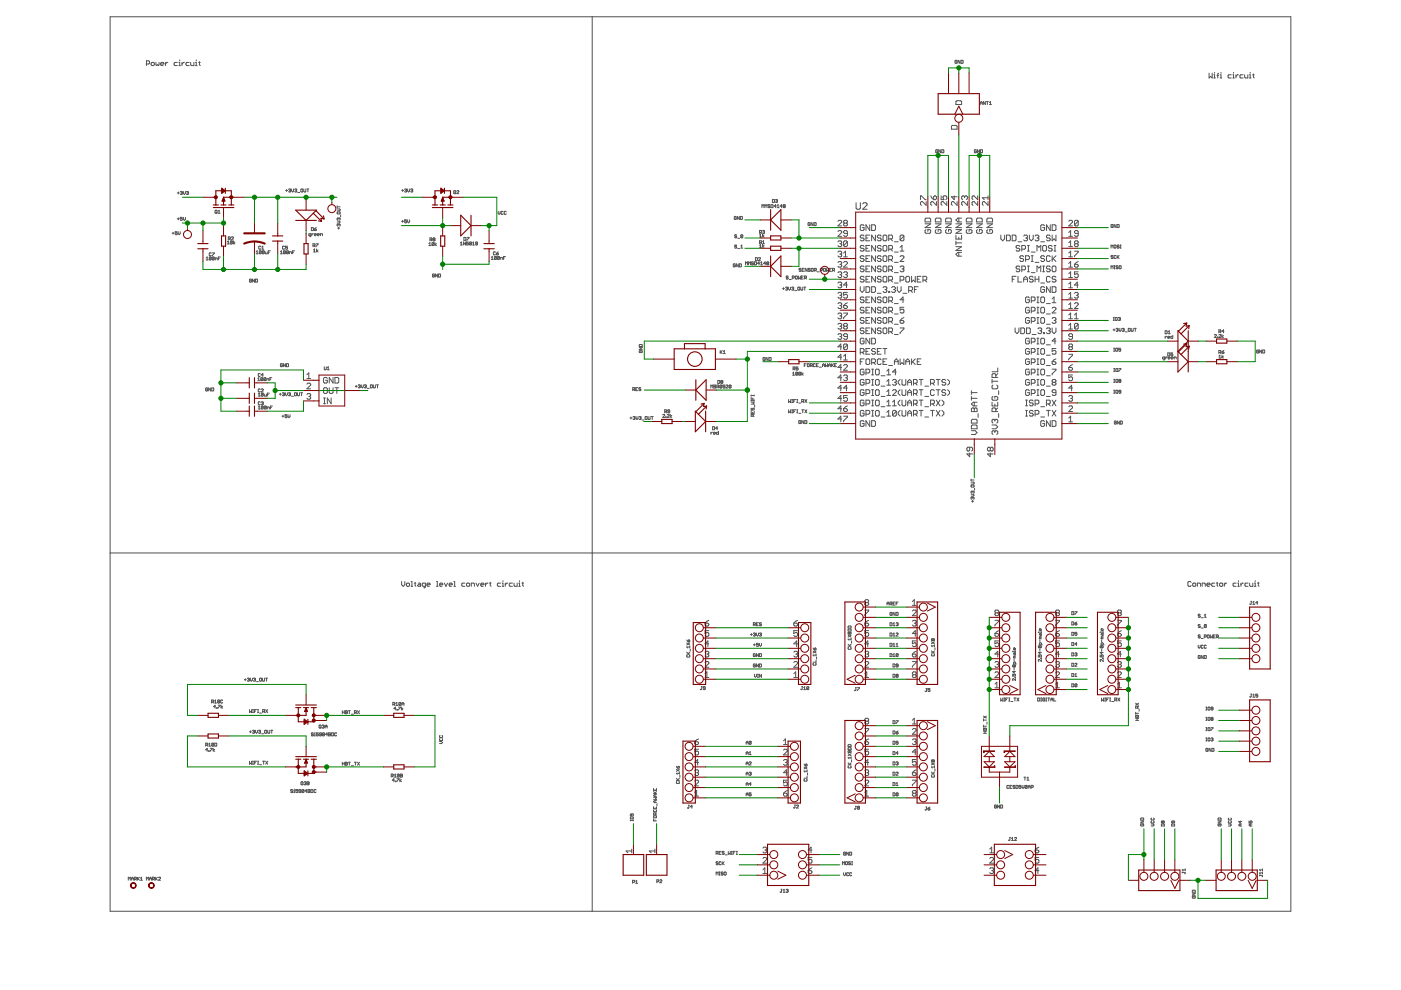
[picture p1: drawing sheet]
<svg xmlns="http://www.w3.org/2000/svg" width="297mm" height="210mm" viewBox="0 0 297 210" stroke-linecap="round" stroke-linejoin="round" font-family="sans-serif">
<g fill="none" stroke="#505050" stroke-width=".21">
<path d="M23.3 3.6h250.4v189.6h-250.4zM31.1 13.6h.4l.2-.2v-.3l-.2-.2h-.4v1M32 13.4l.2-.2h.4l.1 .2v.3l-.1 .2h-.4l-.2-.2zM33.1 13.2v.5l.1 .2 .2-.2 .2 .2 .1-.2v-.5M34.1 13.6h.6l-.1-.4h-.4l-.1 .2v.3l.1 .2h.4M35.1 13.2v.7M35.6 13.2l-.5 .4M37.6 13.2h-.5l-.2 .2v.3l.2 .2h.5M37.9 13.9h.3M37.9 13.2h.2v.7M38.1 12.7v.2M38.6 13.2v.7"/>
<path d="M39.1 13.2l-.5 .4M40.1 13.2h-.5l-.2 .2v.3l.2 .2h.5M40.4 13.2v.5l.2 .2h.5v-.7M41.4 13.9h.4M41.4 13.2h.2v.7M41.6 12.7v.2M42.1 13.2h.4M42.3 13.1v.6l.2 .2M125.6 3.6v189.6M202.9 12.9h-.4v.4l.3 .1 .1-.3h-.2M203.5 12.8v.6l-.4-.6v.6M203.8 12.8l.4 .1-.1 .5h-.3z"/>
<path d="M256.3 15.5v1l.4-.3 .3 .3v-1M257.3 15.9h.2v.6M257.3 16.5h.4M257.5 15.3v.2M258 16h.4M258.4 15.5l-.2 .2v.8M258.7 15.9h.2v.6M258.7 16.5h.3M258.9 15.3v.2M261 15.9h-.5l-.1 .1v.4l.1 .1h.5M261.4 15.9h.1v.6M261.4 16.5h.3"/>
<path d="M261.5 15.3v.2M262 15.9v.6M262.6 15.9l-.6 .3M263.6 15.9h-.5l-.2 .1v.4l.2 .1h.5M263.9 15.9v.5l.2 .1h.5v-.6M264.9 15.9h.2v.6M264.9 16.5h.3M265.1 15.3v.2M265.6 15.9h.3M265.7 15.7v.7l.2 .1M198.8 31.9h-.4l.1 .5 .3-.1v-.2h-.2M199.5 31.7v.7l-.5-.7v.7"/>
<path d="M199.7 31.7l.4 .2-.1 .5h-.3zM201.7 26.8l.2-.2h.8l.2 .2v.6h-1.2zM202.7 21.5l.2-.1h.8l.2 .1v.7h-1.2zM207 31.9h-.4v.4l.3 .1 .1-.3h-.2M207.7 31.7v.7l-.5-.7v.7M207.8 22.2v-.5l.2-.2 .3 .2v.5M207.8 21.8h.5M207.9 31.7l.4 .2-.1 .5h-.3zM208.9 21.5v.7l-.4-.7v.7M209.1 21.5h.4M209.3 21.5v.7M209.8 22.2h.4"/>
<path d="M209.8 21.7l.2-.2v.7M36.5 49.4h.4M36.7 49.2v.5M37.6 49.1h-.5v.3l.4-.1 .1 .4h-.5M37.6 40.9h.4M37.6 46.4h.4M37.8 49.1v.5l.2 .2 .2-.2v-.5M37.8 40.7v.4M37.8 46.2v.4M38.2 40.7l.3-.1v.3M38.4 40.9h.1M38.5 40.9v.3l-.3-.1"/>
<path d="M38.7 46.1h-.5v.3l.3-.1 .2 .3h-.5M38.9 40.6v.4l.2 .2 .2-.2v-.4M38.9 46.1v.4l.2 .2 .2-.2v-.4M39.5 40.7l.3-.1v.3M39.7 40.9h.1M39.8 40.9v.3l-.3-.1M43.7 54.7l.2-.2v.6M43.7 55.1h.4M44.8 53.7h-.4l.1 .6 .3-.2M44.8 54.6l-.3-.1-.1 .5M44.8 54.6v.4h-.4M44.8 54.6l-.4 .4"/>
<path d="M45 53.6h.4l-.4 .7M45.4 54.6l-.3-.1-.1 .5M45.4 54.6l-.4 .4M45.4 54.6v.4h-.4M45.7 55.1v-.4l.4 .1v.3M45.7 44.6l.3 .1-.1 .5-.3-.1zM45.8 45l.2 .2M46.2 45.2h.5M46.2 44.8l.3-.2v.6M46.3 54.8h.2M46.7 54.5h-.4v.6M48.2 51.3l.2-.2v.6"/>
<path d="M48.2 51.7h.4M48.4 50.7h.3l.1-.4-.4-.1v.7M48.6 50.7l.2 .2M49.1 50.3h.4l-.4 .6h.4M49.3 51.2l-.2 .5-.3-.1M49.3 51.2l-.4-.1-.1 .5M49.3 51.2l-.5 .4M49.5 51.1v.6M49.8 51.3l-.3 .2 .3 .2M53.3 59.3h-.4l.1 .5 .3-.1v-.2h-.2M54 59.2v.6l-.5-.6v.6M54.2 59.2l.4 .1-.1 .5h-.3z"/>
<path d="M54.3 53.4l.2-.2v.6M54.3 53.8h.4M55.3 52.3h-.4l.1 .5 .3-.1M55.4 53.3v.4h-.4M55.4 53.3l-.3-.1-.1 .5M55.4 53.3l-.4 .4M55.5 52.4l.2-.2v.6M55.5 52.8h.4M56 53.3v.4h-.4M56 53.3l-.3-.1-.1 .5M56 53.3l-.4 .4M56.2 53.4l.1 .4h.4v-.4"/>
<path d="M56.9 53.5h.2M57.3 53.2h-.4v.6M59.5 53.8h.4M59.5 53.4l.2-.2v.6M60.3 52.3h-.4l.1 .5 .3-.1M60.5 53.3v.4h-.4M60.5 53.3l-.3-.1-.1 .5M60.5 53.3l-.4 .4M60.6 40.4h.4M60.8 40.2v.4M61 52.2h-.5v.3l.4-.1 .1 .3h-.5M61.2 53.3v.4h-.5"/>
<path d="M61.2 53.3l-.3-.1-.2 .5M61.2 53.3l-.5 .4M61.2 40.2l.3-.1v.3M61.4 53.8v-.4l.4 .1v.3M61.4 40.4h.1M61.5 40.4v.3l-.3-.1M61.8 40.1v.4l.2 .2 .3-.2v-.4M62 53.5h.3M62.5 53.2h-.5v.6M62.5 40.2l.3-.1v.3M62.7 40.4h.1M62.8 40.4v.3l-.3-.1"/>
<path d="M63.1 40.8h.4M63.9 40.1l.3 .1-.1 .5-.3-.1zM64.4 40.1l.1 .6 .3-.1v-.5M65.1 40.1h.4M65.3 40.1v.6M65.9 50l-.4-.1 .1-.3h.3v.5l-.2 .1M66 48.3l.4 .1-.1 .5h-.3zM66.1 49.6v.4M66.4 52.1l.4-.1-.1-.3h-.3v.6M66.4 49.6l-.3 .2M66.5 53l.2-.2v.6M66.5 53.4h.4"/>
<path d="M66.6 52.1l.2 .2M66.7 48.6h.3l.1 .2-.3 .1zM66.7 49.8h.4l-.1-.2-.3 .1 .1 .3h.2M67 51.7h.4l-.4 .6M67.1 48.3l-.4 .3M67.1 52.8v.6M67.3 49.8h.4l-.1-.2-.3 .1 .1 .3h.2M67.4 53l-.3 .2 .3 .2M67.9 50v-.4h.4l.1 .4M71.5 43.6v.5M71.5 44.3l.6 .1-.1 .3h-.5M71.5 46.9h.4l.2 .2-.2 .2h-.4"/>
<path d="M71.5 43.9h.6M71.6 48.4h.4M71.6 44.9h.4l.1 .4-.5 .1zM71.8 46.3h.3l-.1 .4M71.8 47.6h-.3l.1 .3M71.8 46.3v.1M71.8 47.6v.1M71.8 48.2v.4M71.8 46.3h-.3l.1 .4M71.8 47.6h.3l-.1 .3M72.2 45.6v.4M85.2 40.4h.4"/>
<path d="M85.2 46.9h.4M85.4 40.2v.4M85.4 46.7v.4M85.8 40.2l.3-.1v.3M86 40.4h.1M86.1 40.4v.3l-.3-.1M86.2 46.6h-.4v.3l.3-.1 .1 .3h-.4M86.4 40.1v.4l.2 .2 .2-.2v-.4M86.4 46.6v.4l.2 .2 .2-.2v-.4M87.1 40.2l.3-.1v.3M87.3 40.4h.1M87.4 40.4v.3l-.3-.1"/>
<path d="M90.9 51.6l.2-.2v.7M90.9 52.1h.5M91.2 50.9h.3l.1-.4-.4-.1v.7M91.4 50.9l.2 .2M91.9 50.8v.3l.3-.1-.1-.2M91.9 50.8v-.4l.3 .1-.1 .3M91.9 50.8h.2M92 51.5l-.1 .6-.3-.1M92 51.5h-.4v.5M92 51.5l-.4 .5M92.1 58.2h-.4l.1 .5 .3-.1v-.2h-.2M92.2 51.4v.7"/>
<path d="M92.5 51.6l-.3 .3 .3 .2M92.8 58.1v.6l-.4-.6v.6M93 58.1l.4 .1-.1 .5h-.3zM96.3 40.4l.3 .1-.1 .6-.3-.1zM96.4 40.9l.2 .2M96.9 40.5h.4l-.4 .6h.4M97.6 51.5l.2-.2v.6M97.6 51.9h.4M98.4 50.3l.4 .1-.1 .6h-.3zM98.7 51.3v.6l-.4-.6v.6M99 50.3h.4l-.4 .7M99.3 51.3h-.4v.3h.4l-.1 .3-.3-.1"/>
<path d="M99.7 51.6v.3l.3-.1-.1-.2M99.7 51.6v-.3l.3 .1-.1 .2M99.7 51.6h.2M100.2 51.9h.4M100.2 51.5l.2-.2v.6M101.2 51.6h-.3v-.3l.3 .1v.4h-.4M104.2 54.6l.2-.2v.6M104.2 55h.4M105 53.5h-.4v.4h.4M105.2 54.5v.4h-.4M105.2 54.5h-.4v.4M105.2 53.7h.4l.1 .2-.4 .1z"/>
<path d="M105.2 54.5l-.4 .4M105.6 44.8v.4l.2 .2 .2-.2v-.4M105.7 53.4l-.5 .3M105.9 54.5h-.4v.4M105.9 54.5v.4h-.4M105.9 54.5l-.4 .4M106.1 55v-.4l.4 .1v.3M106.7 44.9h-.4v.4h.4M106.7 54.7h.3M107.2 54.4h-.5v.6M107.3 44.9h-.4l.1 .5 .3-.1M155.9 56h-.4v.5l.3 .1 .1-.3h-.2"/>
<path d="M156.1 46h-.4l.1 .5 .3-.1v-.2h-.2M156.2 52.1h-.4l.4 .3-.1 .2-.3-.1M156.2 49.9h-.4l.4 .3-.1 .2-.3-.1M156.4 52.7h.4M156.4 50.5h.4M156.5 55.9v.7l-.4-.7v.7M156.8 55.9l.4 .1-.1 .6h-.3zM156.8 45.9v.6l-.5-.6v.6M157 45.9l.4 .1-.1 .5h-.3zM157.1 52.2l.2-.2v.6M157.1 52.6h.4M157.5 49.9h-.4v.4"/>
<path d="M157.5 49.9v.4h-.4M157.5 49.9l-.4 .4M158.1 56.2v-.7l.2 .2 .2-.2v.7M158.7 56.2v-.7l.2 .2 .2-.2v.7M159.7 55.6h-.4l.4 .3-.1 .3-.3-.2M160 55.5l.4 .1-.1 .6h-.3zM160.2 54.6l.4 .1-.1 .6h-.3zM160.8 54.7h.4l-.4 .6h.4M161 52l.2-.2v.6M161 49.8l.2-.2v.6M161 52.4h.5M161 55.8h-.4l.3-.3v.7"/>
<path d="M161 50.2h.5M161 51.5h.4l.1-.4-.5-.1v.7M161 49.3h.4l.1-.3-.5-.1v.6M161.2 51.5l.3 .2M161.2 49.3l.3 .2M161.3 56.2h.4M161.3 55.7l.2-.2v.7M161.5 44v-.6l.3 .2 .2-.2v.6M161.7 49.6v.6M161.7 51.8v.6M161.7 51.7h.4M161.7 49l.3-.1v.3"/>
<path d="M161.7 51.2l.2-.2v.7M161.9 49.2h.1M162 52l-.3 .2 .3 .2M162 49.8l-.3 .2 .3 .2M162 49.2v.3l-.3-.1M162.2 44v-.6l.2 .2 .2-.2v.6M162.3 55.8h-.4l.3-.3v.7M162.7 55.8v.4l.3-.2-.1-.2M162.7 55.8v-.3l.3 .1-.1 .2M162.7 55.8h.2M163.3 43.5h-.5l.5 .3-.1 .2-.4-.1M163.5 43.4l.4 .1-.1 .5h-.3z"/>
<path d="M163.8 42.3l.4 .1-.1 .5h-.3zM164.4 42.4l.3-.1v.3M164.5 43.7h-.4l.3-.3v.6M164.6 42.6h.1M164.7 42.6v.3l-.3-.1M164.8 44h.4M164.8 43.6l.2-.2v.6M165.8 43.7h-.4l.3-.3v.6M166.2 43.7v-.3l.3 .1-.1 .2M166.2 43.7h.2M166.2 43.7v.3l.3-.1-.1-.2M167.1 58.6l-.3-.1-.1 .2 .4 .4h-.4"/>
<path d="M167.3 59.3h.5M168 58.9h.3l.1-.3-.4-.1v.7M168.6 58.6h.5l-.1 .6-.4-.1zM169.3 58.5v.7l.2-.3 .2 .3v-.7M169.8 57h-.4l.4 .3-.1 .2-.3-.1M169.9 58.8h.2M170.1 57.2h.2M170.3 58.5h-.4v.7h.4M170.5 56.9h-.4v.6h.4M170.6 58.9h.3l.1-.3-.4-.1v.7M170.8 58.9l.2 .3M171.1 56.9v.6l-.4-.6v.6"/>
<path d="M171.7 47.3h-.4v.4l.3 .1 .1-.3h-.2M171.8 57h-.4l.4 .3-.1 .2-.3-.1M172 57h.4l-.1 .5-.3-.1zM172.4 47.2v.6l-.4-.6v.6M172.6 47.2l.4 .1-.1 .5h-.3zM172.7 57.3h.3l.1-.3-.4-.1v.6M172.9 57.3l.2 .2M173.3 57.6h.4M173.9 57.3h.3l.1-.3-.4-.1v.6M174.6 57h.4l-.1 .5-.3-.1zM175.2 56.9v.6l.2-.2 .2 .2v-.6M175.9 57.2h.2"/>
<path d="M176.3 56.9h-.4v.6h.4M176.5 57.3l.4-.1-.1-.3h-.3v.6M176.7 57.3l.2 .2M177.7 51.3l.2-.2h.4l.2 .2-.2 .4M177.7 53.5l.2-.2h.4l.2 .2-.2 .4M177.7 55.6l.2-.1h.4l.2 .1-.2 .4M177.7 57.8l.2-.2h.4l.2 .2-.2 .4M177.7 49.1l.2-.2h.4l.2 .2v.2l-.8 .8h.8M177.7 46.9l.2-.2h.4l.2 .2v.2l-.8 .8h.8M178.1 56h.2M178.1 51.7h.2M178.1 53.9h.2"/>
<path d="M178.1 58.2h.2M178.3 56l.2 .3-.2 .3h-.4l-.2-.1M178.3 58.2l.2 .2-.2 .4h-.4l-.2-.2M178.3 53.9l.2 .2-.2 .4h-.4l-.2-.2M178.3 51.7l.2 .2-.2 .4h-.4l-.2-.2M178.9 57.8l.2-.2h.4l.2 .2-.2 .4M178.9 55.6l.2-.1h.4l.2 .1v.3l-.8 .7h.8M178.9 54.5h.8M178.9 53.7l.4-.4v1.2M179.1 47.3l-.2 .2 .2 .4h.4l.2-.2-.2-.4M179.1 47.3l-.2-.2 .2-.4h.4l.2 .2-.2 .4M179.1 47.3h.4"/>
<path d="M179.3 58.2h.2M179.5 58.2l.2 .2-.2 .4h-.4l-.2-.2M179.7 51.3l-.2-.2h-.4l-.2 .2v.8M179.7 51.3v.8l-.2 .2h-.4l-.2-.2M179.7 49.5h-.6l-.2-.2 .2-.4h.4l.2 .2v.8l-.2 .2h-.4l-.2-.2M179.7 51.3l-.8 .8M181.5 43v1.1l.2 .3h.5l.2-.3v-1.1M182.9 43.2l.2-.2h.5l.2 .2v.3l-.9 .9h.9M183.2 50.1l-.2-.3h-.4l-.2 .4 .2 .3h.4l.2 .4-.2 .2h-.4l-.2-.2M183.2 54.4l-.2-.2h-.4l-.2 .4 .2 .2h.4l.2 .4-.2 .2h-.4l-.2-.2M183.2 52.2l-.2-.2h-.4l-.2 .4 .2 .2h.4l.2 .4-.2 .2h-.4l-.2-.2M183.2 58.8l-.2-.2h-.4l-.2 .4 .2 .2h.4l.2 .4-.2 .2h-.4l-.2-.2"/>
<path d="M183.2 56.6l-.2-.2h-.4l-.2 .4 .2 .2h.4l.2 .4-.2 .2h-.4l-.2-.2M183.2 47.9l-.2-.2h-.4l-.2 .2v.8l.2 .2h.4l.2-.2v-.4h-.4M183.6 54.8h.4M183.6 59.2h.4M183.6 57h.4M183.6 52.6h.4M183.6 50.5h.4M184.4 52h-.8v1.2h.8M184.4 58.6h-.8v1.2h.8M184.4 56.4h-.8v1.2h.8M184.4 54.2h-.8v1.2h.8M184.4 49.8h-.8v1.3h.8"/>
<path d="M184.4 47.7v1.2l-.8-1.2v1.2M184.8 47.7h.6l.2 .2v.8l-.2 .2h-.6zM185.6 49.8v1.3l-.8-1.3v1.3M185.6 52v1.2l-.8-1.2v1.2M185.6 54.2v1.2l-.8-1.2v1.2M185.6 56.4v1.2l-.8-1.2v1.2M185.6 58.6v1.2l-.8-1.2v1.2M186.8 56.6l-.2-.2h-.4l-.2 .2 .2 .4h.4l.2 .2-.2 .4h-.4l-.2-.2M186.8 54.4l-.2-.2h-.4l-.2 .2 .2 .4h.4l.2 .2-.2 .4h-.4l-.2-.2M186.8 52.2l-.2-.2h-.4l-.2 .2 .2 .4h.4l.2 .2-.2 .4h-.4l-.2-.2M186.8 58.8l-.2-.2h-.4l-.2 .2 .2 .4h.4l.2 .2-.2 .4h-.4l-.2-.2M186.8 50.1l-.2-.3h-.4l-.2 .3 .2 .4h.4l.2 .2-.2 .4h-.4l-.2-.2"/>
<path d="M187.2 52.2l.2-.2h.4l.2 .2v.8l-.2 .2h-.4l-.2-.2zM187.2 54.4l.2-.2h.4l.2 .2v.8l-.2 .2h-.4l-.2-.2zM187.2 50.1l.2-.3h.4l.2 .3v.8l-.2 .2h-.4l-.2-.2zM187.4 58.6h.4l.2 .2v.8l-.2 .2h-.4l-.2-.2v-.8zM187.4 56.4h.4l.2 .2v.8l-.2 .2h-.4l-.2-.2v-.8zM188.4 52.8h.6l.2-.2v-.4l-.2-.2h-.6v1.2M188.4 55h.6l.2-.2v-.4l-.2-.2h-.6v1.2M188.4 59.4h.6l.2-.2v-.4l-.2-.2h-.6v1.2M188.4 57.2h.6l.2-.2v-.4l-.2-.2h-.6v1.2M188.4 50.7h.6l.2-.2v-.4l-.2-.3h-.6v1.3M188.8 57.2l.4 .4M188.8 50.7l.4 .4"/>
<path d="M188.8 59.4l.4 .4M188.8 52.8l.4 .4M188.8 55l.4 .4M189.6 53.4h.8M189.6 57.8h.8M189.6 55.6h.8M189.6 51.3h.8M190.8 59.4h.7l.1-.2v-.4l-.1-.2h-.7v1.2M190.8 56.6l.3-.2h.4l.1 .2-.1 .4M190.8 54.4l.3-.2h.4l.1 .2v.2l-.8 .8h.8M190.8 53.2h.8M190.8 52.4l.4-.4v1.2"/>
<path d="M191.2 57h.3M191.5 57l.1 .2-.1 .4h-.4l-.3-.2M191.6 50.1v.8l-.1 .2h-.4l-.3-.2M191.6 50.1l-.1-.3h-.4l-.3 .3v.8M191.6 50.1l-.8 .8M192 58.8l.3-.2h.4l.1 .2v.8l-.1 .2h-.4l-.3-.2zM193.3 58.6v1.2l.4-.4 .4 .4v-1.2M194.5 59.2h.4M195.2 42.3v-.8h.2l.8 .8h.2M195.3 58.6h-.8v1.2h.8M195.7 59.4h.6l.2-.2v-.4l-.2-.2h-.6v1.2M196.1 59.4l.4 .4"/>
<path d="M196.1 47.5h1.2l-1.2 .8h1.2M196.3 48.7l-.2 .2v.4l.2 .2h.8l.2-.2v-.4l-.2-.2h-.4v.4M196.3 46.2h.8l.2 .3v.6h-1.2v-.6zM196.4 42.7v.8l-.8-.8-.4 .2v.4l.2 .2M197.3 41.5l.7 .8M198 41.7l.1-.2 .4 .2v.4l-.1 .2h-.4zM198.3 47.5h1.2l-1.2 .8h1.2M198.5 48.7l-.2 .2v.4l.2 .2h.8l.2-.2v-.4l-.2-.2h-.4v.4M198.5 46.2h.8l.2 .3v.6h-1.2v-.6zM198.5 42.7v.8l-.8-.8-.4 .2v.4l.2 .2M199.5 41.5v.8h.6l-.2-.4 .2-.4h.4l.2 .2v.4l-.2 .2M200.5 47.5h1.2l-1.2 .8h1.2"/>
<path d="M200.7 48.7l-.2 .2v.4l.2 .2h.8l.2-.2v-.4l-.2-.2h-.4v.4M200.7 46.2h.8l.2 .3v.6h-1.2v-.6zM200.7 42.7v.8l-.8-.8-.4 .2v.4l.2 .2M202.3 41.5v.8l-.6-.6h1.2M202.7 51.5h1.2M202.7 47.5h1.2l-1.2 .8h1.2M202.7 48.7h1.2l-1.2 .8h1.2M202.7 52.3h1.2l-1.2 .8h1.2M202.7 49.9v.8h1.2v-.8M202.7 51.1v.8M202.9 42.7v.8l-.8-.8-.4 .2v.4l.2 .2M203.3 46.2v.9"/>
<path d="M203.3 50.3v.4M203.3 53.5v.8M203.9 46.2h-.8l-.4 .5 .4 .4h.8M203.9 53.5h-.8l-.4 .4 .4 .4h.8M204.5 41.7l.2-.2 .4 .2v.4l-.2 .2M204.5 41.7l-.2-.2-.4 .2v.4l.2 .2M204.5 41.7v.2M204.9 47.5h1.2l-1.2 .8h1.2M205.1 48.7l-.2 .2v.4l.2 .2h.8l.2-.2v-.4l-.2-.2h-.4v.4M205.1 46.2h.8l.2 .3v.6h-1.2v-.6zM205.1 42.7v.8l-.8-.8-.4 .2v.4l.2 .2M207.1 47.5h1.2l-1.2 .8h1.2"/>
<path d="M207.2 48.7l-.1 .2v.4l.1 .2h.8l.3-.2v-.4l-.3-.2h-.4v.4M207.2 46.2h.8l.3 .3v.6h-1.2v-.6zM207.3 41.5v.8l-.8-.8-.4 .2v.4l.2 .2M207.3 42.7v.8l-.8-.8-.4 .2v.4l.2 .2M209.2 47.5h1.2l-1.2 .8h1.2M209.4 48.7l-.2 .2v.4l.2 .2h.8l.2-.2v-.4l-.2-.2h-.4v.4M209.4 46.2h.8l.2 .3v.6h-1.2v-.6zM209.5 41.5v.8M209.5 42.7v.8l-.8-.8-.4 .2v.4l.2 .2M209.5 41.9h-1.2l.4 .4M212.2 49.8v.9l.4 .4 .4-.4v-.9M213.4 49.8h.6l.2 .3v.8l-.2 .2h-.6z"/>
<path d="M214.6 49.8h.6l.2 .3v.8l-.2 .2h-.6zM214.6 59.2h.4M215.4 58.6h-.8v1.2M215.8 58.6v1.2h.8M215.8 51.3h.8M216.2 52.2l-.2-.2h-.4l-.2 .2 .2 .4h.4l.2 .2v.2l-.2 .2h-.4l-.2-.2M216.2 56.6l-.2-.2h-.4l-.2 .4 .2 .2h.4l.2 .4-.2 .2h-.4l-.2-.2M216.6 52.8h.6l.2-.2v-.4l-.2-.2h-.6v1.2M216.6 57.2h.6l.2-.2v-.4l-.2-.2h-.6v1.2M217 54.4l-.2-.2h-.4l-.2 .2 .2 .4h.4l.2 .2-.2 .4h-.4l-.2-.2M217 59.2h.8M217 59.8v-.8l.4-.4 .4 .4v.8"/>
<path d="M217 50.1l.2-.3h.4l.2 .3-.2 .4M217.4 55h.6l.2-.2v-.4l-.2-.2h-.6v1.2M217.4 50.5h.2M217.6 50.5l.2 .2-.2 .4h-.4l-.2-.2M217.8 52h.4M217.8 57.6h.4M217.8 56.4h.4M217.8 53.2h.4M218 52v1.2M218 56.4v1.2M218.2 49.8v.9l.5 .4 .4-.4v-.9M218.7 53.4h.8"/>
<path d="M218.7 57.8h.8M218.7 54.2h.4M218.7 55.4h.4M218.8 54.2v1.2M219.1 58.8l-.3-.2h-.4l-.2 .4 .2 .2h.4l.3 .4-.3 .2h-.4l-.2-.2M219.5 58.6v1.2M219.5 50.1l.1-.3h.4l.3 .3-.3 .4M219.5 59.2h.8M219.5 55.6h.8M219.9 53.2v-1.2l.4 .4 .4-.4v1.2M219.9 57.6v-1.2l.4 .4 .4-.4v1.2M219.9 50.5h.1"/>
<path d="M220 50.5l.3 .2-.3 .4h-.4l-.1-.2M220.3 58.6v1.2M220.7 51.3h.8M221.1 57.6h.4M221.1 56.4h.4M221.3 52h.4l.2 .2v.8l-.2 .2h-.4l-.2-.2v-.8zM221.3 56.4v1.2M221.5 47.9l-.2-.2h-.4l-.2 .2v.8l.2 .2h.4l.2-.2v-.4h-.4M221.5 54.4l-.2-.2h-.4l-.2 .4 .2 .2h.4l.2 .4-.2 .2h-.4l-.2-.2M222.7 47.7v1.2l-.8-1.2v1.2M222.7 50.1l-.2-.3h-.4l-.2 .4 .2 .3h.4l.2 .4-.2 .2h-.4l-.2-.2M222.7 54.4l-.2-.2h-.4l-.2 .2v.8l.2 .2h.4l.2-.2"/>
<path d="M222.7 56.6l-.2-.2h-.4l-.2 .4 .2 .2h.4l.2 .4-.2 .2h-.4l-.2-.2M222.7 58.8l-.2-.2h-.4l-.2 .2v.8l.2 .2h.4l.2-.2M223.1 52.2l-.2-.2h-.4l-.2 .4 .2 .2h.4l.2 .4-.2 .2h-.4l-.2-.2M223.1 47.7h.6l.2 .2v.8l-.2 .2h-.6zM223.1 49.8v1.3l.4-.4 .4 .4v-1.3M223.1 54.2v1.2M223.3 56.4h.4l.2 .2v.8l-.2 .2h-.4l-.2-.2v-.8zM223.3 54.8l.6 .6M223.5 52h.4M223.5 53.2h.4M223.7 52v1.2M223.9 58.8l-.2-.2h-.4l-.2 .4 .2 .2h.4l.2 .4-.2 .2h-.4l-.2-.2"/>
<path d="M223.9 54.2l-.8 .8M226.6 49.3l.4-.4v1.2M226.6 51.5l.4-.4v1.2M226.6 53.7l.4-.4v1.2M226.6 55.9l.4-.4v1.1M226.6 58l.4-.4v1.2M226.6 46.9l.2-.2h.4l.2 .2v.2l-.8 .8h.8M226.6 58.8h.8M226.6 56.6h.8M226.6 54.5h.8M226.6 52.3h.8M226.6 50.1h.8"/>
<path d="M227.8 53.3h.8v.2l-.8 .8v.2M227.8 56h.6l.2 .5-.2 .1h-.4l-.2-.1zM228 51.7l-.2-.2 .2-.4h.4l.2 .2-.2 .4M228 51.7l-.2 .2 .2 .4h.4l.2-.2-.2-.4M228 51.7h.4M228.6 46.9l-.2-.2h-.4l-.2 .2v.8M228.6 49.5h-.6l-.2-.2 .2-.4h.4l.2 .2v.8l-.2 .2h-.4l-.2-.2M228.6 57.6h-.8v.6l.4-.2 .4 .2v.4l-.2 .2h-.4l-.2-.2M228.6 46.9v.8l-.2 .2h-.4l-.2-.2M228.6 55.5l-.8 .5M228.6 46.9l-.8 .8M235.6 57v-.7l.2 .3 .2-.3v.7"/>
<path d="M235.6 52.6v-.6l.2 .2 .2-.2v.6M236 54.3l-.3-.1-.1 .2 .4 .3h-.4M236 47.7h-.4l.1 .5 .3-.1v-.2h-.2M236.2 57h.2M236.2 56.3h.2M236.3 52l.3 .1-.1 .5-.3-.1zM236.3 56.3v.7M236.6 54.3h-.4l.1 .5 .3-.1M236.6 47.6v.6l-.4-.6v.6M236.9 47.6l.4 .1-.1 .5h-.3zM236.9 54.2v.6M237 54.5l.3 .3"/>
<path d="M237.1 56.5h-.5l.5 .3-.1 .2-.4-.1M237.3 52.1l-.3-.1-.1 .2 .4 .3h-.4M237.3 56.5h.4l-.1 .5-.3-.1zM237.3 54.2l-.4 .4M237.5 52h.2M237.5 52.6h.2M237.6 52v.6M55.2 79.3h-.4v.4h.4M55.8 79.5h-.4l.3-.3v.6M59.9 77.2h-.4l.1 .5 .3-.1v-.2h-.2M60.5 77.1v.6l-.4-.6v.6M60.7 77.1l.5 .1-.1 .5h-.4z"/>
<path d="M65.1 79.5l.4-.4v1.2M68.7 77.8l.2 .6 .3-.1v-.5M69.4 78.4h.4M69.4 78l.2-.2v.6M135.5 73.7h.7l-.7 .4h.7M135.6 74.3v.5l.6-.1-.1-.4h-.3v.2M135.6 73h.5l.1 .5h-.7zM152.7 74.3v.7M152.8 74.6l.3 .4M153.1 74.3l-.4 .4M153.4 75h.4M153.4 74.5l.2-.2v.7"/>
<path d="M162.2 75.9h-.4l.1 .5 .3-.1v-.2h-.2M162.8 75.8v.6l-.4-.6v.6M163.1 75.8l.4 .1-.1 .5h-.3zM165.9 61.2h.4M166.1 61v.4M166.6 61l.3-.1v.3M166.8 61.2h.1M166.9 61.2v.3l-.3-.1M167.2 60.9v.4l.2 .2 .2-.2v-.4M167.9 61l.3-.1v.3M168 79.1l.3-.2v.6M168 79.5h.5"/>
<path d="M168.1 61.2h.1M168.1 78.2h.4l.1-.3-.5-.1v.6M168.2 61.2v.3l-.3-.1M168.4 78.2l.2 .2M168.5 61.6h.4M169.1 79v.4h-.4M169.1 79h-.4v.4M169.1 79l-.4 .4M169.1 61h.5l-.1 .5-.4-.1zM169.2 77.8h-.4v.3h.4l-.1 .3-.3-.1M169.8 79v.4h-.5M169.8 79h-.5v.4"/>
<path d="M169.8 79l-.5 .4M169.8 60.9l.1 .6 .3-.1v-.5M170 78.9v.6M170.3 79.1l-.3 .2 .3 .2M170.4 60.9h.4M170.5 77.4h.2M170.6 60.9v.6M170.9 77.1h-.4v.6M171.3 77.1l.3 .1-.1 .5-.3-.1zM171.8 77.5h.3l.1-.3-.4-.1v.6M172 77.5l.2 .2M172.9 77.2h-.5v.4h.5"/>
<path d="M173.1 77.4h.2M173.5 77.1h-.4v.6h.4M173.7 77.9h.5M174.4 77.4h.4M174.4 77.7v-.4l.2-.2 .2 .2v.4M175 77.1v.6l.2-.2 .3 .2v-.6M175.7 77.7v-.4l.2-.2 .2 .2v.4M175.7 77.4h.4M176.3 77.1v.6M176.4 77.4l.3 .3M176.7 77.1l-.4 .4M177 77.4h.2"/>
<path d="M177.4 77.1h-.4v.6h.4M177.7 71l.2-.2h.4l.2 .2-.2 .4M177.7 68.8l.2-.2h.4l.2 .2-.2 .4M177.7 66.6l.2-.2h.4l.2 .2-.2 .4M177.7 64.4l.2-.2h.4l.2 .2-.2 .4M177.7 62.2l.2-.2h.4l.2 .2-.2 .4M177.7 60l.2-.2h.4l.2 .2-.2 .4M178.1 71.4h.2M178.1 62.6h.2M178.1 60.4h.2M178.1 64.8h.2M178.1 67h.2"/>
<path d="M178.1 69.2h.2M178.3 71.4l.2 .2-.2 .3h-.4l-.2-.1M178.3 69.2l.2 .2-.2 .4h-.4l-.2-.2M178.3 67l.2 .2-.2 .4h-.4l-.2-.2M178.3 64.8l.2 .2-.2 .4h-.4l-.2-.2M178.3 62.6l.2 .2-.2 .4h-.4l-.2-.2M178.3 60.4l.2 .2-.2 .4h-.4l-.2-.2M178.5 77.9h-.8l.6-.6v1.2M178.5 73.5h-.8l.6-.6v1.2M178.5 75.7h-.8l.6-.6v1.2M178.9 76.3h.8M178.9 79.7l.2-.2h.4l.2 .2-.2 .4"/>
<path d="M178.9 77.5l.2-.2h.4l.2 .2v.2l-.8 .8h.8M178.9 66.4h.8v.2l-.8 .8v.2M178.9 64.8h.6l.2 .4-.2 .2h-.4l-.2-.2zM178.9 75.5l.4-.4v1.2M179.1 69.2l-.2 .2 .2 .4h.4l.2-.2-.2-.4M179.1 69.2l-.2-.2 .2-.4h.4l.2 .2-.2 .4M179.1 69.2h.4M179.7 64.2l-.8 .6M179.7 73.1l-.2-.2h-.4l-.2 .2v.8M179.7 73.1v.8l-.2 .2h-.4l-.2-.2M179.7 71.4h-.6l-.2-.2 .2-.4h.4l.2 .2v.8l-.2 .1h-.4l-.2-.1M179.7 62h-.8v.6l.4-.2 .4 .2v.4l-.2 .2h-.4l-.2-.2"/>
<path d="M179.7 60.4h-.8l.6-.6v1.2M179.7 73.1l-.8 .8M182.4 76.7h.4M182.4 74.7h.6l.2-.2v-.4l-.2-.2h-.6v1.2M182.4 60.8v.8l.4 .4 .4-.4v-.8M182.8 74.7l.4 .4M183.2 71.9l-.2-.2h-.4l-.2 .2v.8l.2 .2h.4l.2-.2v-.4h-.4M183.2 63.2l-.2-.2h-.4l-.2 .4 .2 .2h.4l.2 .4-.2 .2h-.4l-.2-.2M183.2 76.1h-.8v1.2M183.2 78.5l-.2-.2h-.4l-.2 .2v.8l.2 .2h.4l.2-.2v-.4h-.4M183.2 69.7l-.2-.2h-.4l-.2 .4 .2 .2h.4l.2 .4-.2 .2h-.4l-.2-.2M183.2 67.5l-.2-.2h-.4l-.2 .4 .2 .2h.4l.2 .4-.2 .2h-.4l-.2-.2"/>
<path d="M183.2 65.4l-.2-.2h-.4l-.2 .4 .2 .2h.4l.2 .4-.2 .2h-.4l-.2-.2M183.6 79.1h.6l.2-.2v-.4l-.2-.2h-.6v1.2M183.6 74.5h.4M183.6 70.1h.4M183.6 67.9h.4M183.6 65.8h.4M183.6 63.6h.4M183.6 60.8h.6l.2 .2v.8l-.2 .2h-.6zM183.8 76.1h.4l.2 .2v.8l-.2 .2h-.4l-.2-.2v-.8zM184.4 73.9h-.8v1.2h.8M184.4 69.5h-.8v1.2h.8M184.4 67.3h-.8v1.2h.8"/>
<path d="M184.4 65.2h-.8v1.2h.8M184.4 63h-.8v1.2h.8M184.4 71.7v1.2l-.8-1.2v1.2M184.8 71.7h.6l.2 .2v.8l-.2 .2h-.6zM184.8 76.9h.6l.2-.2v-.4l-.2-.2h-.6v1.2M184.8 79.5h.4M184.8 78.3h.4M184.8 60.8h.6l.2 .2v.8l-.2 .2h-.6zM185 78.3v1.2M185.2 76.9l.4 .4M185.6 69.5v1.2l-.8-1.2v1.2M185.6 78.5l.2-.2h.4l.2 .2v.8l-.2 .2h-.4l-.2-.2z"/>
<path d="M185.6 74.1l-.2-.2h-.4l-.2 .2 .2 .4h.4l.2 .2-.2 .4h-.4l-.2-.2M185.6 63v1.2l-.8-1.2v1.2M185.6 65.2v1.2l-.8-1.2v1.2M185.6 67.3v1.2l-.8-1.2v1.2M186 74.5h.4M186 62.2h.8M186.8 65.4l-.2-.2h-.4l-.2 .2 .2 .4h.4l.2 .2-.2 .4h-.4l-.2-.2M186.8 76.3l-.2-.2h-.4l-.2 .2v.8l.2 .2h.4l.2-.2M186.8 79.7h.8M186.8 73.9h-.8v1.2h.8M186.8 69.7l-.2-.2h-.4l-.2 .2 .2 .4h.4l.2 .2-.2 .4h-.4l-.2-.2M186.8 67.5l-.2-.2h-.4l-.2 .2 .2 .4h.4l.2 .2-.2 .4h-.4l-.2-.2"/>
<path d="M186.8 63.2l-.2-.2h-.4l-.2 .2 .2 .4h.4l.2 .2-.2 .4h-.4l-.2-.2M187.2 61l.2-.2h.4l.2 .2-.2 .4M187.2 76.7h.4M187.2 73.9h.8M187.2 69.7l.2-.2h.4l.2 .2v.8l-.2 .2h-.4l-.2-.2zM187.2 67.5l.2-.2h.4l.2 .2v.8l-.2 .2h-.4l-.2-.2zM187.2 63.2l.2-.2h.4l.2 .2v.8l-.2 .2h-.4l-.2-.2zM187.4 65.2h.4l.2 .2v.8l-.2 .2h-.4l-.2-.2v-.8zM187.6 61.4h.2M187.6 73.9v1.2M187.8 61.4l.2 .2-.2 .4h-.4l-.2-.2M188 76.1h-.8v1.2h.8"/>
<path d="M188 79.5h.8M188 78.7l.4-.4v1.2M188.4 77.5h.8M188.4 70.3h.6l.2-.2v-.4l-.2-.2h-.6v1.2M188.4 68.1h.6l.2-.2v-.4l-.2-.2h-.6v1.2M188.4 66h.6l.2-.2v-.4l-.2-.2h-.6v1.2M188.4 63.8h.6l.2-.2v-.4l-.2-.2h-.6v1.2M188.4 61.8h.2v.2h-.2zM188.8 66l.4 .4M188.8 68.1l.4 .4M188.8 63.8l.4 .4M188.8 70.3l.4 .4"/>
<path d="M189 61l.2-.2h.4l.2 .2-.2 .4M189.4 61.4h.2M189.6 70.9h.8M189.6 76.7h.8M189.6 68.7h.8M189.6 66.6h.8M189.6 64.4h.8M189.6 61.4l.2 .2-.2 .4h-.4l-.2-.2M189.6 60h.8M189.6 77.3v-.8l.4-.4 .4 .4v.8M190 78.9h-.8l.6-.6v1.2M190.2 60.8v.8l.4 .4 .5-.4v-.8"/>
<path d="M190.8 69.5h.8v.2l-.8 .8v.2M190.8 67.9h.7l.1 .4-.1 .2h-.4l-.3-.2zM190.8 76.1v1.2l.4-.4 .4 .4v-1.2M191.5 62.2h.8M191.6 65.2h-.8v.6l.4-.2 .4 .2v.4l-.1 .2h-.4l-.3-.2M191.6 63.6h-.8l.7-.6v1.2M191.6 67.3l-.8 .6M192 76.7h.8M192 77.3v-.8l.4-.4 .4 .4v.8M192.7 61.6h.6l.2-.2v-.4l-.2-.2h-.6v1.2M193.1 61.6l.4 .4M193.3 76.1v1.2"/>
<path d="M193.5 76.7l.6 .6M193.9 61.4h.4M194.1 76.1l-.8 .8M194.5 76.7h.4M194.7 60.8h-.8v1.2M195.3 76.1h-.8v1.2h.8M211.5 78v.8h-1.2M211.5 79.2l-.4 .4M215.2 69.5v.8l.4 .4 .4-.4v-.8M216.4 69.5h.6l.2 .2v.8l-.2 .2h-.6zM217.6 69.5h.6l.2 .2v.8l-.2 .2h-.6zM218.2 74.1l-.2-.2h-.4l-.2 .2v.8l.2 .2h.4l.2-.2v-.4h-.4"/>
<path d="M218.2 63.2l-.2-.2h-.4l-.2 .2v.8l.2 .2h.4l.2-.2v-.4h-.4M218.2 71.9l-.2-.2h-.4l-.2 .2v.8l.2 .2h.4l.2-.2v-.4h-.4M218.2 76.3l-.2-.2h-.4l-.2 .2v.8l.2 .2h.4l.2-.2v-.4h-.4M218.2 65.4l-.2-.2h-.4l-.2 .2v.8l.2 .2h.4l.2-.2v-.4h-.4M218.2 67.5l-.2-.2h-.4l-.2 .2v.8l.2 .2h.4l.2-.2v-.4h-.4M218.2 78.5l-.2-.2h-.4l-.2 .2v.8l.2 .2h.4l.2-.2v-.4h-.4M218.7 63.8h.5l.3-.2v-.4l-.3-.2h-.5v1.2M218.7 66h.5l.3-.2v-.4l-.3-.2h-.5v1.2M218.7 68.1h.5l.3-.2v-.4l-.3-.2h-.5v1.2M218.7 72.5h.5l.3-.2v-.4l-.3-.2h-.5v1.2M218.7 74.7h.5l.3-.2v-.4l-.3-.2h-.5v1.2M218.7 76.9h.5l.3-.2v-.4l-.3-.2h-.5v1.2"/>
<path d="M218.7 79.1h.5l.3-.2v-.4l-.3-.2h-.5v1.2M218.8 70.9h.8M219.9 71.7h.4M219.9 76.1h.4M219.9 79.5h.4M219.9 78.3h.4M219.9 77.3h.4M219.9 75.1h.4M219.9 73.9h.4M219.9 72.9h.4M219.9 68.5h.4M219.9 67.3h.4"/>
<path d="M219.9 65.2h.4M219.9 66.4h.4M219.9 64.2h.4M219.9 63h.4M220 63v1.2M220 65.2v1.2M220 67.3v1.2M220 71.7v1.2M220 73.9v1.2M220 76.1v1.2M220 78.3v1.2M220 69.7l.3-.2h.4l.2 .2-.2 .4"/>
<path d="M220.5 70.1h.2M220.7 70.1l.2 .2-.2 .4h-.4l-.3-.2M220.7 60h.8M220.9 63h.4l.2 .2v.8l-.2 .2h-.4l-.2-.2v-.8zM220.9 65.2h.4l.2 .2v.8l-.2 .2h-.4l-.2-.2v-.8zM220.9 67.3h.4l.2 .2v.8l-.2 .2h-.4l-.2-.2v-.8zM220.9 71.7h.4l.2 .2v.8l-.2 .2h-.4l-.2-.2v-.8zM220.9 73.9h.4l.2 .2v.8l-.2 .2h-.4l-.2-.2v-.8zM220.9 76.1h.4l.2 .2v.8l-.2 .2h-.4l-.2-.2v-.8zM220.9 78.3h.4l.2 .2v.8l-.2 .2h-.4l-.2-.2v-.8zM221.3 70.5h.2v.2h-.2zM221.5 61l-.2-.2h-.4l-.2 .2v.8l.2 .2h.4l.2-.2v-.4h-.4"/>
<path d="M221.9 69.7l.2-.2h.4l.2 .2-.2 .4M221.9 79.7h.8M221.9 77.5h.8M221.9 75.3h.8M221.9 73.1h.8M221.9 68.7h.8M221.9 66.6h.8M221.9 64.4h.8M222.3 70.1h.2M222.5 70.1l.2 .2-.2 .4h-.4l-.2-.2M222.7 60.8v1.2l-.8-1.2v1.2M223.1 60.8h.6l.2 .2v.8l-.2 .2h-.6z"/>
<path d="M223.1 69.5v.8l.4 .4 .4-.4v-.8M223.1 76.7h.6l.2 .4-.2 .2h-.4l-.2-.2zM223.1 78.3h.8v.2l-.8 .8v.2M223.1 65.4l.2-.2h.4l.2 .2v.2l-.8 .8h.8M223.1 67.5l.2-.2h.4l.2 .2-.2 .4M223.1 64.2h.8M223.1 63.4l.4-.4v1.2M223.5 67.9h.2M223.7 67.9l.2 .2-.2 .4h-.4l-.2-.2M223.9 73.9h-.8v.6l.4-.2 .4 .2v.4l-.2 .2h-.4l-.2-.2M223.9 76.1l-.8 .6M223.9 72.3h-.8l.6-.6v1.2"/>
<path d="M226.6 77.9h.6l.2 .4-.2 .2h-.4l-.2-.2zM226.6 60.2l.4-.4v1.2M226.6 62.4l.4-.4v1.2M226.6 64.6l.4-.4v1.2M226.6 66.8l.4-.4v1.2M226.6 69l.4-.4v1.2M226.6 75.1h.8v.2l-.8 .8v.2M226.6 69.8h.8M226.6 67.6h.8M226.6 65.4h.8M226.6 63.2h.8M226.6 61h.8"/>
<path d="M226.8 73.5l-.2-.2 .2-.4h.4l.2 .2-.2 .4M226.8 73.5l-.2 .2 .2 .4h.4l.2-.2-.2-.4M226.8 73.5h.4M227.4 79.5h-.8v.6l.6-.2 .2 .2v.4l-.2 .2h-.4l-.2-.2M227.4 77.3l-.8 .6M227.4 71.4h-.6l-.2-.2 .2-.4h.4l.2 .2v.8l-.2 .1h-.4l-.2-.1M227.8 62.2l.2-.2h.4l.2 .2-.2 .4M227.8 64.4l.2-.2h.4l.2 .2v.2l-.8 .8h.8M227.8 67.6h.8M227.8 66.8l.4-.4v1.2M228.2 62.6h.2M228.4 62.6l.2 .2-.2 .4h-.4l-.2-.2"/>
<path d="M228.6 68.8v.8l-.2 .2h-.4l-.2-.2M228.6 68.8l-.2-.2h-.4l-.2 .2v.8M228.6 68.8l-.8 .8M228.6 60.4h-.8l.6-.6v1.2M236 69.9h.4M236 67.3h.2M236 67.9h.2M236.1 74.5h.2M236.1 73.8h.2M236.1 78.8h.2M236.1 78.1h.2M236.1 67.3v.6"/>
<path d="M236.2 69.7v.4M236.2 73.8v.7M236.2 78.1v.7M236.5 73.9h.5l-.1 .6-.4-.1zM236.6 67.3l.3 .1-.1 .5-.3-.1zM236.6 78.3h.4l-.1 .5-.3-.1zM236.6 69.7l.3-.1v.3M236.8 69.9h.1M236.9 69.9v.4l-.3-.2M237.1 67.4l.3-.1v.3M237.2 78.1h.4l-.4 .7M237.3 69.6v.4l.2 .3 .2-.3v-.4"/>
<path d="M237.3 67.6h.1M237.4 67.6v.3l-.3-.1M237.6 73.8h-.4v.3h.4l-.1 .4-.3-.1M237.9 69.7l.3-.1v.3M238.1 69.9h.1M238.2 69.9v.4l-.3-.2M238.6 70.4h.4M239.2 69.7h.4l-.1 .6-.3-.2zM239.8 69.6l.1 .7 .4-.2v-.5M240.5 69.6h.4M240.7 69.6v.7M246.9 76.1l-.4-.1 .1-.3h.3v.5l-.2 .1"/>
<path d="M247 70.1l.5 .1-.1 .6h-.4zM247 71.3v.4M247.1 75.7v.4M247.4 71.3l-.4 .2M247.5 75.7l-.4 .2M247.6 71.5h.4l-.1-.2-.3 .1 .1 .3h.2M247.6 74.8l.4 .1-.1 .6h-.3zM247.7 75.9h.4l-.1-.2-.3 .1 .1 .3h.2M247.7 70.8h.4M247.7 70.3l.2-.2v.7M248.3 75.9h.5l-.2-.2-.3 .1 .1 .3h.2M248.6 71.1v.6h-.3l-.1-.3 .4-.1"/>
<path d="M248.6 74.8h-.4v.3l.3-.1 .1 .4h-.4M249 76.1v-.4h.3l.1 .4M257.5 71h.4l-.4 .6h.4M258.1 71.5l.1 .1zM258.4 71h.4l-.4 .6h.4M258.4 70.4l.4-.1-.1-.4h-.3v.7M258.4 74.7l.4-.1-.1-.3h-.3v.7M258.4 75.9h.4M258.4 75.5l.2-.2v.6M258.6 70.4l.2 .2M258.6 74.7l.2 .3M259.1 70.9v.7"/>
<path d="M259.1 74.6h.3l.1 .2-.3 .2zM259.1 75.3v.6M259.4 71.1l-.3 .3 .3 .2M259.4 75.5l-.3 .2 .3 .2M259.5 70.3h-.4l.3-.4v.7M259.5 74.3l-.4 .3M266.8 74.3h-.4l.1 .5 .3-.1v-.2h-.2M267.5 74.2v.6l-.4-.6v.6M267.7 74.2l.4 .1-.1 .5h-.3zM44 82.4h-.4l.1 .5 .3-.1v-.2h-.2M44.7 82.3v.6l-.5-.6v.6M44.9 82.3l.4 .1-.1 .5h-.3z"/>
<path d="M54.7 80.3l.2-.2v.6M54.7 80.7h.4M54.8 83.6l.2-.2v.6M54.8 86.3l.2-.2v.6M54.8 84h.4M54.8 86.7h.4M55.2 82.6h-.4l.1 .5 .3-.1M55.2 85.3h-.4v.4h.4M55.4 82.6h.4l-.4 .5h.4M55.4 85.3l.3-.1v.3M55.6 85.5h.1M55.7 85.5v.3l-.3-.1"/>
<path d="M55.7 80.2l-.1 .5-.3-.1M55.7 80.2l-.3-.1-.1 .5M55.7 80.2l-.4 .4M55.8 83.5h-.4v.4M55.8 86.2l-.3-.1-.1 .5M55.8 83.5v.4h-.4M55.8 86.2v.4h-.4M55.8 83.5l-.4 .4M55.8 86.2l-.4 .4M56 83.6l.2 .4h.3v-.4M56.4 80.2l-.1 .5-.4-.1M56.4 80.2h-.5v.4"/>
<path d="M56.4 80.2l-.5 .4M56.5 86.2l-.3-.1-.2 .5M56.5 86.2v.4h-.5M56.5 86.2l-.5 .4M56.6 80.7v-.4h.3l.1 .4M56.7 86.7v-.4l.4 .1v.3M56.7 83.7h.2M57.1 83.4h-.4v.6M57.2 80.4h.2M57.3 86.4h.3M57.6 80.1h-.4v.6M57.8 86.1h-.5v.6"/>
<path d="M59.2 83.6h.4M59.4 83.4v.4M59.8 88.2h.4M59.9 83.4l.3-.1v.3M60 88v.5M60.1 83.6h.1M60.2 83.6v.3l-.3-.1M60.5 83.3v.4l.2 .2 .2-.2v-.4M60.9 87.9h-.5v.3l.3-.1 .2 .4h-.5M61.1 87.9v.4l.2 .3 .2-.3v-.4M61.2 83.4l.3-.1v.3M61.4 83.6h.1"/>
<path d="M61.5 83.6v.3l-.3-.1M61.8 84h.4M62.5 83.3l.4 .1-.1 .5-.4-.1zM63.1 83.3l.1 .6 .3-.1v-.5M63.7 83.3h.5M63.9 83.3v.6M65.1 81.4l.2-.2h.4l.2 .2v.2l-.8 .8h.8M65.1 83.6l.2-.2h.4l.2 .2-.2 .4M65.1 80.3h.8M65.5 84h.2M65.7 84l.2 .2-.2 .4h-.4l-.2-.2M68.6 85.6h.4"/>
<path d="M68.6 84.4h.4M68.8 84.4v1.2M68.8 82.2h.4l.2 .2v.8l-.2 .2h-.4l-.2-.2v-.8zM69.4 80.2l-.2-.2h-.4l-.2 .2v.8l.2 .2h.4l.2-.2v-.4h-.4M69.8 82.2v1l.2 .2h.4l.2-.2v-1M70.2 84.4v1.2l-.8-1.2v1.2M70.6 80v1.2l-.8-1.2v1.2M71 80h.6l.2 .2v.8l-.2 .2h-.6zM71 82.2h.8M71.4 82.2v1.2M75.3 81.9h.4M75.5 81.7v.4"/>
<path d="M75.9 81.7l.4-.1v.3M76.2 81.9h.1M76.3 81.9v.3l-.4-.1M76.6 81.6v.4l.2 .2 .2-.2v-.4M77.2 81.7l.4-.1v.3M77.4 81.9h.2M77.6 81.9v.3l-.4-.1M77.9 82.3h.4M78.5 81.7h.5l-.2 .5-.3-.1zM79.2 81.6l.1 .6 .3-.1v-.5M79.8 81.6h.4M80 81.6v.6"/>
<path d="M133.6 88.6h.4M133.8 88.4v.4M134.2 82.6h.3l.1-.3-.4-.1v.6M134.2 88.4l.3-.1v.3M134.4 82.6l.2 .2M134.4 88.6h.1M134.5 88.6v.3l-.3-.1M134.8 82.5h.2M134.9 88.3v.4l.2 .2 .2-.2v-.4M135.2 82.2h-.4v.6h.4M135.5 88.4l.3-.1v.3M135.7 88.6h.1"/>
<path d="M135.8 88.6v.3l-.3-.1M135.9 82.3l-.3-.1-.2 .2 .5 .3h-.5M136.1 89h.4M136.8 88.4h.4l-.1 .5-.3-.1zM137.4 88.3l.1 .6 .3-.1v-.5M138.1 88.3h.4M138.3 88.3v.6M140.5 88h.4l-.4 .5h.4M140.9 87.3l.5-.1-.2-.3h-.3v.6M141.1 88.4l.1 .1zM141.1 87.3l.3 .2M141.5 88h.4l-.4 .5h.4"/>
<path d="M142 87.2h-.3v-.3l.3 .1v.4h-.4M142.1 87.9v.6M142.4 88.1l-.3 .2 .3 .2M150.7 82.3v-.7l.2 .3 .2-.3v.7M150.7 91.7v.4M151 91.7l-.3 .2M151.1 90.5l.4 .1-.1 .5h-.3zM151.3 91.9h.4l-.1-.2-.3 .1 .1 .3h.2M151.3 81.6l.5 .1-.1 .6h-.4zM151.3 82h.4M152 82.1h.3l.1-.4-.4-.1v.7M152.1 90.8h-.4l.3-.3v.6"/>
<path d="M152.2 80.7l.4 .1-.1 .5h-.3zM152.2 82.1l.2 .2M152.3 91.4v.7h-.3l-.1-.3 .4-.1M152.9 81v.3l.3-.1-.1-.2M152.9 81v-.3l.3 .1-.1 .2M152.9 81h.2M153.1 81.7l-.4-.1-.1 .6M153.1 81.7v.5h-.5M153.1 81.7l-.5 .5M153.7 81.6h-.4v.4h.4l-.1 .3-.3-.1M153.9 81.7h.4l-.4 .6h.4M155 81.7l-.3-.1-.1 .6"/>
<path d="M155 81.7v.5h-.4M155 81.7l-.4 .5M159.3 87.2v.4h.6v-.4M159.3 83.9h.6M159.3 85.3h.6l-.2 .2 .2 .2h-.6M159.3 84.2v.4h.6M159.3 83.8v.2M159.3 84.8v.2M159.3 84.9h.6M159.4 86.6l-.1 .3 .2 .1 .3-.4v.4M159.6 84.4v.2M159.6 87.4v.2"/>
<path d="M159.7 88.3v-.4l-.3-.1-.1 .5h.6M159.9 87.8l-.2 .3M159.9 83.8v.2M159.9 84.8v.2M160 85.9v.4M167.2 84.7v.6l.2-.2 .2 .2v-.6M167.2 86.9v.6l.2-.2 .2 .2v-.6M167.9 86.9h.2M167.9 87.5h.2M167.9 85.3h.2M167.9 84.7h.2M168 84.7v.6"/>
<path d="M168 86.9v.6M168.3 87.2h.2M168.3 85h.2M168.7 84.7h-.4v.6M168.7 86.9h-.4v.6M168.9 86.9h.2M168.9 87.5h.2M168.9 85.3h.2M168.9 84.7h.2M169 84.7v.6M169 86.9v.6M169.4 87.6h.4"/>
<path d="M169.4 85.4h.4M169.8 89.3h-.4l.1 .5 .3-.1v-.2h-.2M170 85.1l.4-.1-.1-.3h-.3v.6M170 86.9h.4M170.2 85.1l.2 .2M170.2 86.9v.6M170.4 89.2v.6l-.4-.6v.6M170.6 89.2l.5 .1-.1 .5h-.4zM170.6 84.7l.5 .6M170.6 86.9l.5 .6M171.1 84.7l-.5 .6M171.1 86.9l-.5 .6"/>
<path d="M178.5 80.1h-.8l.6-.6v1.2M178.5 82.3h-.8l.6-.6v1.2M178.5 84.5h-.8l.6-.6v1.2M178.5 86.7h-.8l.6-.6v1.1M178.5 88.8h-.8l.6-.6v1.3M178.9 86.7h.6l.2 .4-.2 .1h-.4l-.2-.1zM178.9 88.2h.8v.2l-.8 .8v.3M179.3 80.1h.2M179.5 80.1l.2 .2-.2 .4h-.4l-.2-.2M179.7 82.3h-.8l.6-.6v1.2M179.7 83.9h-.8v.6l.4-.2 .4 .2v.4l-.2 .2h-.4l-.2-.2M179.7 86.1l-.8 .6"/>
<path d="M183.2 89.4l-.2-.2h-.4l-.2 .2v.8l.2 .2h.4l.2-.2v-.4h-.4M183.2 87.2l-.2-.2h-.4l-.2 .2v.8l.2 .2h.4l.2-.2v-.4h-.4M183.2 85l-.2-.2h-.4l-.2 .2v.8l.2 .2h.4l.2-.2v-.4h-.4M183.2 82.8l-.2-.2h-.4l-.2 .2v.9l.2 .1h.4l.2-.1v-.5h-.4M183.2 80.7l-.2-.2h-.4l-.2 .2v.8l.2 .2h.4l.2-.2v-.4h-.4M183.6 87.8h.6l.2-.2v-.4l-.2-.2h-.6v1.2M183.6 85.6h.6l.2-.2v-.4l-.2-.2h-.6v1.2M183.6 83.4h.6l.2-.2v-.4l-.2-.2h-.6v1.2M183.6 81.3h.6l.2-.2v-.4l-.2-.2h-.6v1.2M184.4 89.2v1.2l-.8-1.2v1.2M184.8 89.2h.6l.2 .2v.8l-.2 .2h-.6zM184.8 88.2h.4"/>
<path d="M184.8 87h.4M184.8 86h.4M184.8 84.8h.4M184.8 83.8h.4M184.8 82.6h.4M184.8 80.5h.4M184.8 81.7h.4M185 80.5v1.2M185 82.6v1.2M185 84.8v1.2M185 87v1.2M185.6 82.8l.2-.2h.4l.2 .2v.9l-.2 .1h-.4l-.2-.1z"/>
<path d="M185.6 87.2l.2-.2h.4l.2 .2v.8l-.2 .2h-.4l-.2-.2zM185.6 85l.2-.2h.4l.2 .2v.8l-.2 .2h-.4l-.2-.2zM185.8 80.5h.4l.2 .2v.8l-.2 .2h-.4l-.2-.2v-.8zM186.8 88.4h.8M186.8 86.2h.8M186.8 84.1h.8M186.8 81.9h.8M188 88.2h.8M188 86h.8M188 83.8h.8M188 81.7h.8M188 85.2l.4-.4v1.2"/>
<path d="M188 80.9l.4-.4v1.2M188 83l.4-.4v1.2M188 87.4l.4-.4v1.2M189.2 86h.8M189.2 82.8l.2-.2h.4l.2 .2v.2l-.8 .8h.8M189.2 80.7l.2-.2h.4l.2 .2-.2 .4M189.2 85.2l.4-.4v1.2M189.6 81.1h.2M189.8 81.1l.2 .2-.2 .4h-.4l-.2-.2M190 87.2l-.2-.2h-.4l-.2 .2v.8M190 87.2v.8l-.2 .2h-.4l-.2-.2M190 87.2l-.8 .8"/>
<path d="M190.8 87l-.4 .4v.4l.4 .4M190.8 80.5l-.4 .4v.4l.4 .4M190.8 82.6l-.4 .4v.4l.4 .4M190.8 84.8l-.4 .4v.4l.4 .4M191.2 87v1l.3 .2h.4l.1-.2v-1M191.2 84.8v1l.3 .2h.4l.1-.2v-1M191.2 82.6v1.1l.3 .1h.4l.1-.1v-1.1M191.2 80.5v1l.3 .2h.4l.1-.2v-1M192.4 87.6h.9M192.4 85.4h.9M192.4 83.2h.9M192.4 81.1h.9"/>
<path d="M192.4 81.7v-.8l.4-.4 .5 .4v.8M192.4 83.8v-.8l.4-.4 .5 .4v.8M192.4 86v-.8l.4-.4 .5 .4v.8M192.4 88.2v-.8l.4-.4 .5 .4v.8M193.7 87.8h.6l.2-.2v-.4l-.2-.2h-.6v1.2M193.7 85.6h.6l.2-.2v-.4l-.2-.2h-.6v1.2M193.7 83.4h.6l.2-.2v-.4l-.2-.2h-.6v1.2M193.7 81.3h.6l.2-.2v-.4l-.2-.2h-.6v1.2M194.1 83.4l.4 .4M194.1 81.3l.4 .4M194.1 85.6l.4 .4M194.1 87.8l.4 .4"/>
<path d="M194.9 87h.8M194.9 84.8h.8M194.9 82.6h.8M194.9 80.5h.8M195.3 80.5v1.2M195.3 82.6v1.2M195.3 84.8v1.2M195.3 87v1.2M196.1 88.4h.8M196.1 86.2h.8M196.1 84.1h.8M196.1 81.9h.8"/>
<path d="M197.3 87h.8M197.3 85.6h.6l.2-.2v-.4l-.2-.2h-.6v1.2M197.3 81.3h.6l.2-.2v-.4l-.2-.2h-.6v1.2M197.7 81.3l.4 .4M197.7 85.6l.4 .4M197.7 87v1.2M198.1 82.8l-.2-.2h-.4l-.2 .2v.9l.2 .1h.4l.2-.1M198.5 82.6h.8M198.5 80.5h.8M198.5 84.8l.8 1.2M198.5 87l.8 1.2M198.9 80.5v1.2"/>
<path d="M198.9 82.6v1.2M199.3 84.8l-.8 1.2M199.3 87l-.8 1.2M199.7 84.8l.4 .4v.4l-.4 .4M199.7 87l.4 .4v.4l-.4 .4M200.5 80.7l-.2-.2h-.4l-.2 .4 .2 .2h.4l.2 .4-.2 .2h-.4l-.2-.2M200.5 82.8l-.2-.2h-.4l-.2 .4 .2 .2h.4l.2 .5-.2 .1h-.4l-.2-.1M200.9 80.5l.4 .4v.4l-.4 .4M200.9 82.6l.4 .4v.4l-.4 .4M205.6 94.8v.6l-.2 .2-.4-.2v-.4l.2-.2h.8l.2 .2v.4l-.2 .2M205.6 96v.8l-.6-.6h1.2M206 86.7l.2-.2 .4 .2 .4-.2 .2 .2v.6h-1.2z"/>
<path d="M206 83.2h1.2M206 90.3l.2-.2h.8l.2 .2v.6h-1.2zM206 91.3h.8l.4 .4-.4 .4h-.8M206 89.1l.2-.2h.8l.2 .2v.6h-1.2zM206 82.8v.9M206 84.1v.8M206 84.5h1.2M206.6 85.3v.8M206.6 86.7v.6M207.2 85.3h-.8l-.4 .4 .4 .4h.8M207.4 87.7v.8M210 95l.2-.2 .4 .2v.4l-.2 .2-.4-.2"/>
<path d="M210 96v.8l-.6-.6h1.2M210 95v.4M210 95l-.2-.2-.4 .2v.4l.2 .2 .4-.2M210.3 85.3v.8h1.2v-.8M210.3 80.4v.8M210.3 90.1h.8l.4 .4-.4 .4h-.8M210.3 80.8h1.2M210.5 81.6l-.2 .3v.4l.2 .1h.8l.2-.1v-.4l-.2-.3M210.5 84.1l-.2 .2v.4l.2 .2h.8l.2-.2v-.4l-.2-.2h-.4v.4M210.9 89.1l.2-.2 .4 .2v.4l-.2 .2M210.9 91.5l.2-.2 .4 .2v.4l-.2 .2M210.9 91.5l-.2-.2-.4 .2v.4l.2 .2"/>
<path d="M210.9 89.1l-.2-.2-.4 .2v.4l.2 .2M210.9 85.7v.4M210.9 89.1v.2M210.9 91.5v.2M211.1 87.3v-.6l-.2-.2h-.4l-.2 .2v.6h1.2M211.1 80v-.6l-.2-.2h-.4l-.2 .2v.6h1.2M211.5 86.5l-.4 .4M211.7 82.8v.9M211.7 87.7v.8M217.4 88.2h.4M217.4 87h.4M217.4 86h.4"/>
<path d="M217.4 84.8h.4M217.6 84.8v1.2M217.6 87v1.2M218.2 82.8l-.2-.2h-.4l-.2 .2v.9l.2 .1h.4l.2-.1v-.5h-.4M218.2 80.7l-.2-.2h-.4l-.2 .2v.8l.2 .2h.4l.2-.2v-.4h-.4M218.7 81.3h.5l.3-.2v-.4l-.3-.2h-.5v1.2M218.7 83.4h.5l.3-.2v-.4l-.3-.2h-.5v1.2M219.1 85l-.3-.2h-.4l-.2 .2 .2 .4h.4l.3 .2-.3 .4h-.4l-.2-.2M219.1 87.2l-.3-.2h-.4l-.2 .4 .2 .2h.4l.3 .4-.3 .2h-.4l-.2-.2M219.5 87.8h.5l.3-.2v-.4l-.3-.2h-.5v1.2M219.5 85.6h.5l.3-.2v-.4l-.3-.2h-.5v1.2M219.9 83.8h.4"/>
<path d="M219.9 82.6h.4M219.9 80.5h.4M219.9 81.7h.4M220 80.5v1.2M220 82.6v1.2M220.7 88.4h.8M220.7 86.2h.8M220.9 80.5h.4l.2 .2v.8l-.2 .2h-.4l-.2-.2v-.8zM220.9 82.6h.4l.2 .2v.9l-.2 .1h-.4l-.2-.1v-.9zM221.5 89.4l-.2-.2h-.4l-.2 .2v.8l.2 .2h.4l.2-.2v-.4h-.4M221.9 85.6h.6l.2-.2v-.4l-.2-.2h-.6v1.2M221.9 87h.8"/>
<path d="M221.9 84.1h.8M221.9 81.9h.8M222.3 87v1.2M222.3 85.6l.4 .4M222.7 89.2v1.2l-.8-1.2v1.2M223.1 89.2h.6l.2 .2v.8l-.2 .2h-.6zM223.1 87l.8 1.2M223.1 84.8l.8 1.2M223.3 81.1l-.2-.2 .2-.4h.4l.2 .2-.2 .4M223.3 81.1l-.2 .2 .2 .4h.4l.2-.2-.2-.4M223.3 81.1h.4M223.9 83.2h-.6l-.2-.2 .2-.4h.4l.2 .2v.9l-.2 .1h-.4l-.2-.1"/>
<path d="M223.9 87l-.8 1.2M223.9 84.8l-.8 1.2M226.6 84.1l.2-.2h.4l.2 .2-.2 .4M226.6 86.3l.2-.2h.4l.2 .2v.2l-.8 .7h.8M226.6 88.6l.4-.4v1.3M226.6 89.5h.8M227 84.5h.2M227.2 84.5l.2 .2-.2 .4h-.4l-.2-.2M227.4 82.3h-.8l.6-.6v1.2M236.1 83.4h.2M236.1 80.4h.2M236.1 81.1h.2"/>
<path d="M236.1 82.7h.2M236.2 80.4v.7M236.2 82.7v.7M236.6 80.5h.4l-.1 .6-.3-.1zM236.6 82.8h.4l-.1 .6-.3-.1zM236.7 89.4h-.4v.4l.3 .1 .1-.3h-.2M237.3 80.8h.2M237.3 80.8v-.4l.3 .1-.1 .3M237.3 80.8v.3l.3-.1-.1-.2M237.3 89.3v.6l-.4-.6v.6M237.5 89.3l.5 .1-.2 .5h-.3zM237.6 83.1l-.4-.1 .1-.3 .3 .1v.5h-.4"/>
<path d="M23.3 117.2h250.4M205.9 102.2l.6 .1-.1 .3h-.5M205.9 101.6v.4M205.9 104.8h.4l.2 .2-.2 .2h-.4M205.9 101.8h.6M206 106.3h.4M206 102.8h.4l.1 .4-.5 .1zM206.2 104.2h-.3l.1 .4M206.2 105.5h.3l-.1 .4M206.2 104.2v.2M206.2 105.5v.1M206.2 106.1v.4"/>
<path d="M206.2 105.5h-.3l.1 .4M206.2 104.2h.3l-.1 .4M206.6 103.5v.4M85.2 123.3v.7l.3 .3 .3-.3v-.7M86.2 123.8l.5-.2 .1 .2v.3l-.5 .2-.1-.2zM87.2 124.3h.3M87.2 123.3h.1v1M87.8 123.6h.4M88 123.5v.6l.2 .2M88.7 123.6l.5 .2v.5h-.5l-.2-.2 .2-.1h.5M90.2 124.3h-.5l-.2-.2v-.3l.2-.2h.5v.9l-.3 .1M90.5 124h.7l-.2-.4-.5 .2v.3l.5 .2"/>
<path d="M92.5 124.3h.4M92.5 123.3h.2v1M93.2 124h.7l-.2-.4h-.3l-.2 .2 .2 .5h.3M94.2 123.6l.4 .7 .3-.7M95.2 124h.7l-.2-.4-.5 .2v.3l.5 .2M96.2 124.3h.4M96.2 123.3h.2v1M98.6 123.6h-.5l-.2 .2v.3l.2 .2h.5M98.9 123.8l.2-.2h.3l.2 .2v.3l-.2 .2h-.3l-.2-.2zM99.9 124.3v-.7h.5l.2 .2v.5M100.9 123.6l.4 .7 .3-.7M101.9 124h.7l-.2-.4-.5 .2v.3l.5 .2"/>
<path d="M102.9 123.6v.7M103.4 123.6l-.5 .4M103.8 123.6h.3M103.9 123.5v.6l.2 .2M106.1 123.6h-.5l-.1 .2v.3l.1 .2h.5M106.5 124.3h.3M106.5 123.6h.1v.7M106.6 123.1v.2M107.1 123.6v.7M107.6 123.6l-.5 .4M108.6 123.6h-.5l-.1 .2v.3l.1 .2h.5M109 123.6v.5l.1 .2h.5v-.7"/>
<path d="M110 124.3h.3M110 123.6h.2v.7M110.2 123.1v.2M110.7 123.6h.3M110.8 123.5v.6l.2 .2M145.6 138.7h.6M145.6 138.3l.4 .4M145.6 136.3l.6 .5M145.6 135.7l.3 .4M145.7 138.9v.4l.5-.1-.1-.3M145.9 135.8l.2-.1 .1 .3-.3 .1zM146.2 137v.4"/>
<path d="M146.2 138.3l-.3 .3M146.2 137.2h-.6l.2 .2M146.2 136.3l-.6 .5M146.3 137.6v.4M149.5 132.1h.6l.2 .4-.2 .2h-.4l-.2-.2zM149.5 138.3l.2-.2h.4l.2 .2-.2 .4M149.9 138.7h.2M150.1 138.7l.2 .2-.2 .4h-.4l-.2-.2M150.3 133.7h-.8v.6l.4-.2 .4 .2v.4l-.2 .2h-.4l-.2-.2M150.3 136.5h-.8l.6-.6v1.2M150.3 131.5l-.8 .6M159.1 134.5h.4"/>
<path d="M159.3 134.3v.4M159.7 136.7h.4M159.7 132.5h.3l.1-.4-.4-.1v.7M159.7 134.3l.3-.1v.3M159.9 132.5l.2 .2M159.9 134.5h.1M159.9 136.5v.4M160 134.5v.4l-.3-.2M160.1 138.7h-.4v.4l.3 .1 .1-.3h-.2M160.4 134.2v.4l.2 .3 .2-.3v-.4M160.4 132.4h.2M160.8 136.4h-.4v.3l.3-.1 .1 .3h-.4"/>
<path d="M160.8 132h-.4v.7h.4M160.8 138.6v.6l-.4-.6v.6M161 136.4v.4l.2 .2 .2-.2v-.4M161 138.6l.4 .1-.1 .5h-.3zM161 134.3l.3-.1v.3M161.2 134.5h.1M161.3 134.5v.4l-.3-.2M161.4 132.1h-.4l.4 .4-.1 .2-.3-.1M168.3 132.1h.6l.2 .4-.2 .2h-.4l-.2-.2zM168.3 138.3l.2-.2h.4l.2 .2-.2 .4M168.7 138.7h.2M168.9 138.7l.2 .2-.2 .4h-.4l-.2-.2"/>
<path d="M169.1 133.7h-.8v.6l.4-.2 .4 .2v.4l-.2 .2h-.4l-.2-.2M169.1 136.5h-.8l.6-.6v1.2M169.1 131.5l-.8 .6M172.4 138l.6 .5M172.4 137.4l.3 .4M172.7 137.5l.2-.1 .1 .3-.3 .1zM173 138.9h-.6l.2 .2M173 138.7v.4M173 140v.4h-.6M173 138l-.6 .5M173.1 139.3v.4M179.8 137h.6"/>
<path d="M179.8 136.6l.4 .4M179.8 134.7l.6 .4M179.9 137.2v.5h.4v-.5M179.9 132.7h.4l.1 .5h-.6zM179.9 133.4h.4l.1 .4h-.6zM180.1 134.1h-.3l.1 .4 .2-.2M180.1 134.1h.3l-.1 .4-.2-.2M180.1 134.1v.2M180.4 135.3v.4M180.4 136.6l-.3 .3M180.4 135.5h-.6l.2 .2M180.4 134.7l-.6 .4"/>
<path d="M180.6 136v.4M183.4 132.1h.6l.2 .4-.2 .2h-.4l-.2-.2zM183.4 138.3l.2-.2h.4l.2 .2-.2 .4M183.4 129.3h.8v.2l-.8 .8v.2M183.6 127.8l-.2-.2 .2-.5h.4l.2 .3-.2 .4M183.6 127.8l-.2 .2 .2 .4h.4l.2-.2-.2-.4M183.6 127.8h.4M183.8 138.7h.2M184 138.7l.2 .2-.2 .4h-.4l-.2-.2M184.2 133.7h-.8v.6l.4-.2 .4 .2v.4l-.2 .2h-.4l-.2-.2M184.2 136.5h-.8l.6-.6v1.2M184.2 131.5l-.8 .6"/>
<path d="M188.1 128.3v-.4l.2-.2 .2 .2v.4M188.1 128h.4M188.7 136.4l.4 .1-.1 .5h-.3zM188.7 132l.4 .1-.1 .6h-.3zM188.7 138.6l.4 .1-.1 .5h-.3zM188.7 128.1h.3l.1-.3-.4-.1v.6M188.7 134.2l.4 .1-.1 .6h-.3zM188.9 128.1l.2 .2M189.1 129.9h-.4l.1 .6 .3-.1v-.2h-.2M189.3 137h.5M189.3 139.2h.5M189.3 132.7h.5"/>
<path d="M189.3 128h.2M189.3 132.2l.2-.2v.7M189.3 134.4l.2-.2v.7M189.3 136.6l.2-.2v.6M189.3 138.8l.2-.2v.6M189.3 134.9h.5M189.8 127.7h-.5v.6h.5M189.8 129.8v.7l-.5-.7v.7M190 137h.4M190 134.3h.4l-.4 .6h.4M190 132.1l.3-.1v.4M190 129.8l.4 .1-.1 .6h-.3z"/>
<path d="M190 128h.2M190 136.6l.2-.2v.6M190.2 132.4h.1M190.3 132.4v.3l-.3-.1M190.4 138.7l-.1 .5-.3-.1M190.4 138.7l-.3-.1-.1 .5M190.4 127.7h-.4v.6M190.4 138.7l-.4 .4M193.4 138.7h.7l.1 .4-.1 .2h-.4l-.3-.2zM193.4 129.5l.3-.2h.4l.1 .2v.3l-.8 .7h.8M193.4 131.7l.3-.2h.4l.1 .2-.1 .4M193.4 127.6l.4-.5v1.3"/>
<path d="M193.4 128.4h.8M193.8 132.1h.3M194.1 132.1l.1 .2-.1 .4h-.4l-.3-.2M194.2 135.9h-.8v.6l.4-.2 .4 .2v.4l-.1 .2h-.4l-.3-.2M194.2 134.3h-.8l.7-.6v1.2M194.2 138.1l-.8 .6M197.5 138.4h.6M197.5 138l.4 .4M197.5 136.1l.6 .4M197.6 138.6v.5h.4v-.5M197.8 135.5h-.3l.1 .3 .2-.1M197.8 135.5h.3l-.1 .3-.2-.1"/>
<path d="M197.8 135.5v.2M198.1 136.7v.4M198.1 138l-.3 .3M198.1 136.9h-.6l.2 .2M198.1 136.1l-.6 .4M198.2 137.4v.4M210.9 131.5h.9v.2l-.9 .8v.2M210.9 134.3h.6l.3 .4-.3 .2h-.4l-.2-.2zM211.1 129.9l-.2 .3 .2 .3h.4l.3-.2-.3-.4M211.1 129.9l-.2-.1 .2-.5h.4l.3 .2-.3 .4M211.1 129.9h.4M211.8 135.9h-.9v.6l.4-.2 .5 .2v.4l-.3 .2h-.4l-.2-.2"/>
<path d="M211.8 138.7h-.9l.6-.6v1.2M211.8 133.7l-.9 .6M215 139.3l-.1 .2h.4M215 139.3h.3M215 139.7v.4M215.1 138.4v.3h.2v-.3h-.3l-.1 .3M215.3 139.1h-.3v.2M215.3 137.5l-.1 .3-.3-.1v-.2l.2-.1v.4M215.3 138v.2M215.3 138.1l-.6 .1M220.2 138.9v.4h.3v-.4l.3 .1-.1 .3M220.5 137h-.3l.1 .4 .2-.2"/>
<path d="M220.5 137h.3l-.1 .4-.2-.2M220.5 135.2l-.1 .2h.4M220.5 138.2v.4l-.3-.3h.6M220.5 135.6v.5M220.5 137v.2M220.5 137.6v.4M220.5 135.2h.3M220.6 134.3v.4h.2v-.4h-.3l-.1 .4M220.7 139.5l.1 .1zM220.8 134l-.6 .1M220.8 133.4l-.1 .3h-.2l-.1-.3 .2-.1v.4M220.8 133.9v.2"/>
<path d="M220.8 136.7v-.3l-.3-.1-.1 .4h.6M220.8 139.8v.5l-.4-.5-.2 .1 .1 .4M220.8 135h-.3v.2M223.8 134.3h.6l.2 .4-.2 .2h-.4l-.2-.2zM223.8 131.5h.8v.2l-.8 .8v.2M224 129.9l-.2-.1 .2-.5h.4l.2 .2-.2 .4M224 129.9l-.2 .3 .2 .3h.4l.2-.2-.2-.4M224 129.9h.4M224.6 135.9h-.8v.6l.4-.2 .4 .2v.4l-.2 .2h-.4l-.2-.2M224.6 138.7h-.8l.6-.6v1.2M224.6 133.7l-.8 .6M227.2 138.4l.5 .1-.1 .6h-.4z"/>
<path d="M227.2 134.1l.5 .1-.1 .5h-.4zM227.2 131.9l.5 .1-.1 .5h-.4zM227.2 136.2l.5 .2-.1 .5h-.4zM227.2 129.7l.5 .1-.1 .5h-.4zM227.9 138.5l.3-.1v.3M227.9 132.2h.3l.1 .2-.3 .1zM227.9 129.7h.4l-.4 .6M228.1 138.7h.1M228.2 138.7v.4l-.3-.1M228.3 134.1h-.4v.3h.4l-.1 .3-.3-.1M228.3 131.9l-.4 .3M228.3 136.6h-.4l.3-.4v.7"/>
<path d="M233.3 138.9v.4h.3l-.1-.3 .3-.1v.4M233.6 137h-.3l.1 .4 .2-.2M233.6 137h.3l-.1 .4-.2-.2M233.6 135.2l-.1 .2h.4M233.6 138.2v.4l-.3-.3h.6M233.6 135.2h.3M233.6 135.6v.5M233.6 137v.2M233.6 137.6v.4M233.7 134.3v.4h.2v-.4h-.3l-.1 .4M233.8 139.5l.1 .1zM233.9 134l-.6 .1"/>
<path d="M233.9 139.8v.5l-.4-.5-.2 .1 .1 .4M233.9 136.7v-.3l-.3-.1-.1 .4h.6M233.9 135h-.3v.2M233.9 133.4l-.1 .3-.3-.1v-.2l.2-.1v.4M233.9 133.9v.2M236.9 131.5h.8v.2l-.8 .8v.2M236.9 134.3h.6l.2 .4-.2 .2h-.3l-.3-.2zM237.2 129.9l-.3 .3 .3 .3h.3l.2-.2-.2-.4M237.2 129.9l-.3-.1 .3-.5h.3l.2 .2-.2 .4M237.2 129.9h.3M237.7 135.9h-.8v.6l.4-.2 .4 .2v.4l-.2 .2h-.3l-.3-.2M237.7 138.7h-.8l.6-.6v1.2"/>
<path d="M237.7 133.7l-.8 .6M252.5 123.5l-.1-.2h-.4l-.1 .2v.6l.1 .2h.4l.1-.2M253 123.6h.4l.1 .2v.3l-.1 .2h-.4l-.1-.2zM253.9 124.3v-.7h.5l.2 .2v.5M254 136.8v.4l.3 .2 .2-.2v-.4M254.5 132.5l-.4-.1-.1 .2 .5 .3h-.5M254.5 139.1h-.5v.4l.4 .1 .1-.3h-.2M254.5 130.3l-.4-.1-.1 .3 .5 .3h-.5M254.5 134.7h-.5l.5 .3-.1 .3-.4-.2M254.7 133.2h.4M254.7 135.4h.4M254.7 131h.4"/>
<path d="M254.9 124.3v-.7h.5l.1 .2v.5M255.1 136.9h-.4v.4h.4M255.1 139v.6l-.4-.6v.6M255.3 130.5l.2-.3v.7M255.3 139l.5 .1-.1 .5h-.4zM255.3 135h.4l.1-.3-.5-.1v.7M255.3 130.9h.5M255.8 132.5l-.4-.1-.1 .5M255.8 132.5l-.1 .6-.4-.2M255.8 136.9h-.5v.4h.5M255.8 132.5l-.5 .4M255.9 124h.7l-.2-.4h-.3l-.2 .2v.3l.2 .2h.3"/>
<path d="M256.1 134.6l.3 .1-.1 .6-.3-.2zM256.6 134.6v.7l.2-.3 .2 .3v-.7M257.3 134.9h.2M257.6 123.6h-.5l-.2 .2v.3l.2 .2h.5M257.7 134.6h-.4v.7h.4M257.9 123.6h.3M257.9 135h.3l.1-.3-.4-.1v.7M258.1 123.5v.6l.1 .2M258.1 135l.2 .3M258.6 123.8l.1-.2h.4l.1 .2v.3l-.1 .2h-.4l-.1-.2zM259.6 123.6v.7M260.1 123.6l-.5 .4"/>
<path d="M262.1 123.6h-.5l-.2 .2v.3l.2 .2h.5M262.4 124.3h.4M262.4 123.6h.2v.7M262.6 123.1v.2M263.1 123.6v.7M263.6 123.6l-.5 .4M264.6 123.6h-.5l-.2 .2v.3l.2 .2h.5M264.9 123.6v.5l.2 .2h.5v-.7M265.2 127.5h.2M265.3 127.5v.5h-.3M265.6 128.1h.4M265.6 127.7l.2-.2v.6"/>
<path d="M266 124.3h.3M266 123.6h.1v.7M266.1 123.1v.2M266.6 123.6h.4M266.7 127.8h-.4l.3-.3v.6M266.8 123.5v.6l.2 .2M43.6 158l.4-.1-.1-.3h-.3v.6M43.8 158l.2 .2M44 159h-.4l.3-.3v.6M44.2 159.2l.1 .1zM44.2 157.8l.2-.2v.6M44.2 158.2h.5"/>
<path d="M44.6 158.7h.4l-.4 .6M44.9 148.8h.3l.1-.3-.4-.1v.7M45.1 148.8l.2 .3M45.2 158.7v.6M45.3 157.7l-.3-.1-.1 .5M45.3 157.7v.4h-.4M45.3 157.7l-.4 .4M45.5 148.6l.2-.2v.7M45.5 149.1h.4M45.5 157.6l.5 .1-.2 .5h-.3zM45.5 158.9l-.3 .2 .3 .2M45.7 149.8h-.4l.3-.3v.7"/>
<path d="M45.9 150.1l.1 .1zM46.2 149.5h.5l-.5 .7M46.6 148.5h-.5v.4M46.6 148.5l-.1 .6-.4-.2M46.6 148.5l-.5 .4M46.9 149.5v.7M47.2 148.5h-.4l.1 .6 .3-.2M47.2 149.7l-.3 .2 .3 .3M51.8 144.1h.4M52 143.9v.4M52.5 143.9l.3-.1v.3M52.7 144.1h.1"/>
<path d="M52.8 144.1v.3l-.3-.1M52.9 150.5v.6l.2-.2 .2 .2v-.6M52.9 155.2h.4M53.1 143.8v.4l.2 .2 .2-.2v-.4M53.1 154.9v.5M53.5 150.5h.2M53.5 154.9l.3-.1v.4M53.5 151.1h.2M53.6 150.5v.6M53.7 143.9l.4-.1v.3M53.7 155.2h.1M53.8 155.2v.3l-.3-.1"/>
<path d="M54 144.1h.1M54 150.8h.2M54.1 144.1v.3l-.4-.1M54.2 154.8v.5l.2 .2 .2-.2v-.5M54.4 144.5h.4M54.4 150.5h-.4v.6M54.6 150.5h.2M54.6 151.1h.2M54.7 150.5v.6M54.8 154.9l.3-.1v.4M55 151.2h.5M55 155.2h.1"/>
<path d="M55 143.9h.5l-.1 .5-.4-.1zM55.1 155.2v.3l-.3-.1M55.5 155.6h.4M55.7 143.8l.1 .6 .3-.1v-.5M55.7 150.9h.3l.1-.3-.4-.1v.6M55.9 150.9l.2 .2M56.2 154.8l.3 .1-.1 .6-.3-.1zM56.3 143.8h.4M56.3 150.5l.4 .6M56.5 143.8v.6M56.7 150.5l-.4 .6M56.8 154.8l.1 .7 .3-.1v-.6"/>
<path d="M57.4 154.8h.4M57.6 154.8v.7M66.4 155.5h-.4l.4 .3-.1 .2-.3-.1M66.7 156h.2M66.7 155.6l.1 .4M66.8 155.3v.1M67.5 155.4h-.4v.3h.4l-.1 .3-.3-.1M67.8 153.7l.3 .1-.1 .6-.4-.1zM67.9 154.2l.2 .2M68.2 155.7h-.4v-.3l.4 .1v.4h-.5M68.3 153.8l.3-.1v.4M68.5 154.1h.1"/>
<path d="M68.6 154.1v.3l-.3-.1M68.8 155.5h-.4v.4M68.8 155.5l-.1 .5-.3-.1M68.8 155.5l-.4 .4M68.9 154.1h.5M68.9 154.4v-.5l.3-.2 .2 .2v.5M69.4 155.7h-.4l.3-.3v.6M69.7 155.4l.4 .1-.1 .5h-.3zM69.7 155.7h.3M70.3 155.4l.4 .1-.1 .5h-.3zM71.4 155.5h-.4l.1 .5 .3-.1M72.6 150.7v.6"/>
<path d="M72.6 151h.4M73 150.7v.6M73.2 151h.3M73.2 150.7l.4 .1-.1 .5h-.3zM73.9 150.7h.4M74.1 150.7v.6M74.5 151.4h.4M75.1 151.1h.4l.1-.3-.5-.1v.6M75.4 151.1l.2 .2M75.8 150.7l.4 .6M76.2 150.7l-.4 .6M83.3 149.4l.4-.2-.1-.3h-.3v.7"/>
<path d="M83.5 149.4l.2 .2M83.9 150.2h-.4l.3-.3v.6M83.9 149.1l.2-.2v.7M83.9 149.6h.4M84.2 150.5h.1zM84.5 149.9h.4l-.4 .6M85 149l-.3-.1-.1 .6M85 149l-.1 .6-.3-.1M85 149l-.4 .5M85.1 149.9v.6M85.2 149.6v-.5l.2-.2 .2 .2v.5M85.2 149.2h.4"/>
<path d="M85.4 150.1l-.3 .2 .3 .2M93.2 157.2h.4l.2 .2-.2 .2h-.4M93.3 155.9v.5h.4v-.5M93.3 156.6v.4h.4v-.4M147.3 157.3h.6l.2 .4-.2 .2h-.4l-.2-.2zM148.1 158.9h-.8v.5l.4-.1 .4 .1v.5l-.2 .2h-.4l-.2-.2M148.1 156.7l-.8 .6M148.7 145.6h.2M148.8 145.6v.5h-.3M149.5 140.5l.2-.2h.4l.2 .2v.2l-.8 .8h.8M149.5 143.7h.8M149.5 142.9l.4-.4v1.2"/>
<path d="M149.5 145.9h-.3v-.3l.3 .1v.4h-.4M158.2 157.8v-.4l.2-.2 .2 .2v.4M158.2 160v-.4l.2-.2 .2 .2v.4M158.2 157.5h.4M158.2 159.7h.4M158.8 159.6l.2-.2v.6M158.8 160h.5M159.3 157.3v.4h-.5M159.3 157.3h-.5v.4M159.3 157.3l-.5 .4M160 143v.4l.2 .2 .2-.2v-.4M160.1 140.9h-.4v.4l.3 .1 .1-.3h-.2"/>
<path d="M160.6 143.6h.2M160.6 143h.2M160.7 143v.6M160.8 140.8v.6l-.4-.6v.6M161 140.8l.4 .1-.1 .5h-.3zM161.4 143v.6l-.4-.6v.6M166.1 157.1l.4-.4v1.2M166.1 157.9h.8M166.1 159l.2-.1h.4l.2 .1v.3l-.8 .8h.8M168.3 142.9l.4-.4v1.2M168.3 140.5l.2-.2h.4l.2 .2v.2l-.8 .8h.8M168.3 143.7h.8"/>
<path d="M170 145.6h.2M170.1 145.6v.5h-.3M170.4 146.2h.4M170.4 145.8l.2-.2v.6M171.5 145.7l-.5 .4M171.5 145.7l-.1 .5-.4-.1M171.5 145.7l-.3-.1-.2 .5M172.5 140.6v.4l.5-.1-.1-.3M179.8 159.8l.6 .4M179.9 157.9h.4l.1 .4h-.6zM179.9 158.5h.4l.1 .4h-.6zM180.1 159.3h-.3l.1 .3 .2-.1"/>
<path d="M180.1 159.3h.3l-.1 .3-.2-.1M180.1 159.3v.2M180.4 159.8l-.6 .4M181.4 145.8h.2M181.5 145.8v.5h-.4M181.8 145.8h.4l-.4 .6M183.4 157.3h.6l.2 .4-.2 .2h-.4l-.2-.2zM183.4 142.9l.4-.4v1.2M183.4 140.5l.2-.2h.4l.2 .2v.2l-.8 .8h.8M183.4 143.7h.8M183.4 154.5h.8v.2l-.8 .8v.2M183.6 152.9l-.2 .2 .2 .4h.4l.2-.2-.2-.4"/>
<path d="M183.6 152.9l-.2-.2 .2-.4h.4l.2 .2-.2 .4M183.6 152.9h.4M184.2 158.9h-.8v.5l.4-.1 .4 .1v.5l-.2 .2h-.4l-.2-.2M184.2 156.7l-.8 .6M189.3 152.8l.5 .1-.1 .5h-.4zM189.3 143l.5 .1-.1 .5h-.4zM189.3 140.8l.5 .1-.1 .5h-.4zM189.3 155l.5 .1-.1 .5h-.4zM189.3 157.2l.5 .1-.1 .5h-.4zM189.3 159.4l.5 .1-.1 .5h-.4zM190 155.3h.3l.1 .2-.3 .1zM190 152.8h.4l-.4 .6"/>
<path d="M190.1 143.3v-.3l.3 .1-.1 .2M190.1 143.3v.3l.3-.1-.1-.2M190.1 143.3h.2M190.4 141.1h-.3v-.3l.3 .1v.4h-.4M190.4 157.2h-.4v.3h.4l-.1 .3-.3-.1M190.4 155l-.4 .3M190.4 159.7h-.4l.3-.3v.6M193.4 140.3h.8v.2l-.8 .8v.2M193.4 154.7l.3-.2h.4l.1 .2v.2l-.8 .8h.8M193.4 156.9l.3-.2h.4l.1 .2-.1 .4M193.4 152.7l.4-.4v1.2M193.4 153.5h.8"/>
<path d="M193.7 143.1l-.3-.2 .3-.4h.4l.1 .2-.1 .4M193.7 143.1l-.3 .2 .3 .4h.4l.1-.2-.1-.4M193.7 143.1h.4M193.8 157.3h.3M194.1 157.3l.1 .2-.1 .4h-.4l-.3-.2M194.2 159.4h-.8l.7-.5v1.2M196.3 146h.2M196.4 146v.5h-.3M197.2 146h-.5v.3h.5l-.1 .3-.4-.1M208.5 154.5l.5-.1 .1 .4h-.6zM208.5 155.5h.6M208.5 155h.6"/>
<path d="M208.5 152.5v.4M208.5 153.8v.4M208.5 154h.6M208.5 152.7h.6M208.5 151.8l.6 .5M208.8 154.5v.3M208.8 155v.5M209.1 151.8l-.6 .5M209.3 153.1v.4M210.9 140.5l.2-.2h.4l.3 .2-.3 .4M210.9 142.7l.2-.2h.4l.3 .2v.2l-.9 .8h.9M210.9 145.8h.9"/>
<path d="M210.9 145.1l.4-.4v1.1M211.3 140.9h.2M211.5 140.9l.3 .2-.3 .4h-.4l-.2-.2M212.2 148v.6l.2-.2 .2 .2v-.6M212.8 148.6h.2M212.8 148h.2M212.9 148v.6M213.2 148.3h.2M213.7 148h-.5v.6M213.9 148.6h.2M213.9 148h.2M214 148v.6"/>
<path d="M214.3 148.7h.4M214.7 142.9v.4h.3v-.4l.3 .1-.1 .3M215 148h.4M215 141.1h.3l-.1 .3-.2-.1M215 141.1h-.3l.1 .3 .2-.1M215 142.3v.4l-.3-.3h.6M215 141.1v.2M215 141.6v.5M215.2 148v.6M215.2 143.6l.1 .1zM215.3 143.9v.4l-.4-.4-.2 .1 .1 .3M215.3 140.8v-.3l-.3-.1-.1 .4h.6"/>
<path d="M215.6 148l.4 .6M216 148l-.4 .6M220 148l.4 .1-.1 .5h-.3zM220.6 148.6h.3M220.6 148h.3M220.7 148v.6M221.5 148.1h-.4l.1 .5 .3-.1v-.2h-.2M221.7 148.6h.2M221.7 148h.2M221.8 148v.6M222.1 148h.5M222.4 148v.6"/>
<path d="M222.8 148.3h.4M222.8 148.6v-.4l.2-.2 .2 .2v.4M223.4 148v.6h.5M223.8 140.5l.2-.2h.4l.2 .2-.2 .4M223.8 142.7l.2-.2h.4l.2 .2v.2l-.8 .8h.8M223.8 145.8h.8M223.8 145.1l.4-.4v1.1M224.2 140.9h.2M224.4 140.9l.2 .2-.2 .4h-.4l-.2-.2M227.2 145l.5 .1-.1 .5h-.4zM227.2 140.6l.5 .1-.1 .6h-.4zM227.2 142.8l.5 .1-.1 .5h-.4z"/>
<path d="M227.9 140.7h.4l-.4 .6h.4M227.9 143.4h.4M227.9 143l.2-.2v.6M228.3 145.1l-.1 .5-.3-.1M228.3 145.1l-.3-.1-.1 .5M228.3 145.1l-.4 .4M233.6 148v.6l.2-.2 .2 .2v-.6M234.2 148.6h.2M234.2 148h.2M234.3 148v.6M234.6 148.3h.2M235.1 148h-.5v.6"/>
<path d="M235.3 148.6h.2M235.3 148h.2M235.4 148v.6M235.7 148.7h.4M236.3 148.4h.4l.1-.3-.5-.1v.6M236.6 148.4l.2 .2M236.9 140.5l.3-.2h.3l.2 .2-.2 .4M236.9 142.7l.3-.2h.3l.2 .2v.2l-.8 .8h.8M236.9 145.8h.8M236.9 145.1l.4-.4v1.1M237 148l.4 .6M237.3 140.9h.2"/>
<path d="M237.4 148l-.4 .6M237.5 140.9l.2 .2-.2 .4h-.3l-.3-.2M240.8 151.8l.5-.1 .1 .4h-.6zM240.8 152.7h.6M240.8 152.3h.6M240.8 151v.4M240.8 151.2h.6M240.8 149.1l.6 .4M241.1 151.8v.3M241.1 152.3v.4M241.2 150.2v-.4l-.3-.1-.1 .5h.6M241.4 149.7l-.2 .2"/>
<path d="M241.4 149.1l-.6 .4M241.5 150.4v.4M255.7 150.5h.2M255.7 149.9h.2M255.7 152.7h.2M255.7 152.1h.2M255.7 154.9h.2M255.7 154.3h.2M255.7 157.1h.2M255.7 156.5h.2M255.8 149.9v.6M255.8 152.1v.6"/>
<path d="M255.8 154.3v.6M255.8 156.5v.6M256.1 158.8h-.4v.4l.3 .1 .1-.3h-.2M256.1 150h.4l-.1 .5h-.3zM256.1 152.2h.4l-.1 .5-.3-.1zM256.1 154.4h.4l-.1 .5-.3-.1zM256.1 156.6h.4l-.1 .5-.3-.1zM256.8 158.7v.6l-.5-.6v.6M256.8 156.6l.3-.1v.3M256.8 154.3h.4l-.4 .6M256.9 152.4v.3l.3-.1-.1-.2M256.9 152.4v-.3l.3 .1-.1 .2"/>
<path d="M256.9 152.4h.2M257 158.7l.4 .1-.1 .5h-.3zM257 156.8h.1M257.1 156.8v.3l-.3-.1M257.2 150.2l-.4-.1 .1-.2 .3 .1v.5h-.4M265.2 147.2h.2M265.3 147.2v.5h-.3M265.6 147.4l.2-.2v.6M265.6 147.8h.4M266.7 147.2h-.4v.3l.3-.1 .1 .3h-.4M52.9 161.4v.6l.2-.2 .2 .2v-.6M53.5 162h.2"/>
<path d="M53.5 161.4h.2M53.6 161.4v.6M54 161.7h.2M54.4 161.4h-.4v.6M54.6 162h.2M54.6 161.4h.2M54.7 161.4v.6M55 162.1h.5M55.7 161.4h.4M55.9 161.4v.6M56.3 161.4l.4 .6M56.7 161.4l-.4 .6"/>
<path d="M62.1 167.5l-.4-.1-.1 .2 .5 .3h-.5M62.3 168h.2M62.3 167.6l.1 .4M62.4 167.3v.1M63.1 167.4h-.4v.3h.4l-.1 .3-.3-.1M63.8 167.7l-.4-.1 .1-.2 .3 .1v.4h-.4M63.9 165.8l.3 .1-.1 .5-.3-.1zM64 166.2l.2 .2M64.4 167.5l-.3-.1-.1 .5M64.4 167.5v.4h-.4M64.4 167.5l-.4 .4M64.5 165.9l.3-.1v.3"/>
<path d="M64.7 166.1h.1M64.8 166.1v.3l-.3-.1M65.1 167.7h-.5l.4-.3v.6M65.1 165.8l.4 .1-.1 .5h-.3zM65.1 166.1h.3M65.3 167.4l.4 .1-.1 .5h-.3zM65.3 167.7h.3M65.9 167.4l.5 .1-.1 .5h-.4zM67 167.5h-.4v.4h.4M72.6 161.6v.6M72.6 161.9h.4M73 161.6v.6"/>
<path d="M73.2 161.6l.4 .1-.1 .5h-.3zM73.2 161.9h.3M73.9 161.6h.4M74.1 161.6v.6M74.5 162.3h.4M75.1 161.6h.5M75.4 161.6v.6M75.8 161.6l.4 .6M76.2 161.6l-.4 .6M83 164.5h.3l.1-.3-.4-.1v.7M83.2 164.5l.2 .3M83.6 164.8h.4"/>
<path d="M83.6 164.3l.2-.2v.7M83.6 165.4h-.4l.3-.3v.6M83.8 165.6l.1 .1zM84.1 165.1h.5l-.5 .6M84.7 164.2l-.1 .6-.4-.1M84.7 164.2h-.5v.5M84.7 164.2l-.5 .5M84.8 165.1v.6M84.9 164.1l.4 .1-.1 .6h-.3zM84.9 164.4h.3M85.1 165.3l-.3 .2 .3 .2M133.6 172.6v.4h.4v-.4l.3 .1-.1 .3"/>
<path d="M133.6 173.3l.6-.1 .1 .3-.5 .1zM133.6 173.9h.7M133.6 173.8v.3M134.3 173.8v.3M138.6 167.2v.4h.6v-.4M138.6 167.8l.4 .5M138.6 173.6v.5h.6M138.6 171v.5h.6v-.5M138.6 169.1h.6l-.2 .2 .2 .2h-.6M138.6 168.3h.6M138.7 171.7v.4h.4v-.4M138.7 173h.4l.1 .3-.5 .1z"/>
<path d="M138.9 167.4v.2M138.9 168.5v.4M138.9 169.8v.4M138.9 171.3v.2M138.9 173.8v.3M139 172.8v-.4l-.3-.1-.1 .5h.6M139.2 168.5h-.4l-.2 .2 .2 .2h.4M139.2 169.8h-.4l-.2 .2 .2 .2h.4M139.2 172.3l-.2 .3M139.2 167.8l-.3 .3M139.3 170.4v.4M143.4 165.5h.6"/>
<path d="M143.4 165l.4 .5M143.4 163.1l.6 .4M143.4 162.5l.3 .4M143.5 165.7v.4l.5-.1-.1-.3M143.7 162.6l.2-.1 .1 .3-.3 .1zM144 163.7v.5M144 165l-.3 .4M144 164h-.6l.2 .2M144 163.1l-.6 .4M144.1 164.4v.4M145.9 170.7h.3M146 170.7v.6h-.3"/>
<path d="M146.8 171h-.4l.3-.3v.7M147.3 165.6l.2-.2h.4l.2 .2v.2l-.8 .8h.8M147.3 163.4l.2-.2h.4l.2 .2-.2 .4M147.3 168.8h.8M147.3 168l.4-.4v1.2M147.7 163.8h.2M147.9 163.8l.2 .2-.2 .4h-.4l-.2-.2M148.1 161.6h-.8l.6-.6v1.2M158.2 168.7v-.4l.2-.2 .2 .2v.4M158.2 162.2v-.4l.2-.3 .2 .3v.4M158.2 164.4v-.5l.2-.2 .2 .2v.5M158.2 166.6v-.5l.2-.2 .2 .2v.5"/>
<path d="M158.2 161.9h.4M158.2 164h.4M158.2 166.2h.4M158.2 168.4h.4M158.8 161.6h.5l-.5 .6h.5M158.8 163.8l.4-.1v.3M159 164h.2M159.2 164v.4l-.4-.1M159.3 168.1h-.5v.3l.4-.1 .1 .3h-.5M159.3 166.2h-.5l.4-.3v.7M161.8 179.8l.1-.2h.4l.3 .2-.3 .4M166.1 168.2h.6l.2 .4-.2 .2h-.4l-.2-.2z"/>
<path d="M166.1 161.2l.2-.2h.4l.2 .2-.2 .4M166.5 161.6h.2M166.7 161.6l.2 .2-.2 .4h-.4l-.2-.1M166.9 165.4h-.8v.6l.4-.2 .4 .2v.4l-.2 .2h-.4l-.2-.2M166.9 163.8h-.8l.6-.6v1.2M166.9 167.6l-.8 .6M168.4 170.7h.3M168.6 170.7v.5h-.4M168.9 170.8h.4l-.4 .5h.4M170.5 162.6l.6 .4M170.5 162l.3 .4M170.6 165.2v.4h.4v-.4"/>
<path d="M170.9 162l.2 .1-.1 .3h-.2zM171.1 163.3v.4M171.1 164.6v.4h-.6M171.1 163.5h-.6l.2 .2M171.1 162.6l-.6 .4M171.2 163.9v.4M179.8 162.2h.6M179.8 161.7l.4 .5M179.9 162.4v.4h.4v-.4M180.4 160.4v.5M180.4 161.7l-.3 .4M180.4 160.7h-.6l.2 .2"/>
<path d="M180.6 161.1v.4M181.4 170.9h.2M181.5 170.9v.6h-.4M181.9 171.3v-.4l.3 .1-.1 .3M181.9 171.3v.3l.3-.1-.1-.2M181.9 171.3h.2M183.4 165.6l.2-.2h.4l.2 .2v.2l-.8 .8h.8M183.4 168.8h.8M183.4 168l.4-.4v1.2M183.4 163.4l.2-.2h.4l.2 .2-.2 .4M183.8 163.8h.2M184 163.8l.2 .2-.2 .4h-.4l-.2-.2"/>
<path d="M184.2 161.6h-.8l.6-.6v1.2M189.3 161.5l.5 .1-.1 .6h-.4zM189.3 163.7l.5 .1-.1 .6h-.4zM189.3 165.9l.5 .1-.1 .6h-.4zM189.3 168.1l.5 .1-.1 .5h-.4zM190 161.6l.3-.1v.4M190 163.8h.4l-.4 .6h.4M190 166.1l.2-.2v.7M190 166.6h.4M190.2 161.9h.1M190.3 161.9v.3l-.3-.1M190.4 168.2l-.1 .5-.3-.1"/>
<path d="M190.4 168.2h-.4v.4M190.4 168.2l-.4 .4M193.4 165.4h.8v.2l-.8 .8v.2M193.4 163.8h.7l.1 .4-.1 .2h-.4l-.3-.2zM193.7 168.2l-.3 .2 .3 .4h.4l.1-.2-.1-.4M193.7 168.2l-.3-.2 .3-.4h.4l.1 .2-.1 .4M193.7 168.2h.4M194.2 161h-.8v.6l.7-.2 .1 .2v.5l-.1 .1h-.4l-.3-.1M194.2 163.2l-.8 .6M196.3 171.1h.2M196.4 171.1v.5h-.3M196.7 171.4h.4l.1 .2-.4 .1z"/>
<path d="M197.2 171.1l-.5 .3M197.5 164.1h.6M197.5 163.7l.4 .4M197.5 161.8l.6 .4M197.6 164.3v.5h.4v-.5M197.8 161.2h-.3l.1 .3 .2-.1M197.8 161.2h.3l-.1 .3-.2-.1M197.8 161.2v.2M198.1 162.4v.4M198.1 163.7l-.3 .3M198.1 162.6h-.6l.2 .2M198.1 161.8l-.6 .4"/>
<path d="M198.2 163v.5M211.3 170.8h-.4v.4l.3 .1 .1-.3h-.2M211.9 170.7v.6l-.4-.6v.6M212.2 170.7l.4 .1-.1 .5h-.3zM213.9 166.6h-.4v.4h.4M214 177.6h.2M214.1 177.6v.5h-.3M214.1 166.8h.2M214.5 177.8l.2-.2v.6M214.5 178.2h.4M214.5 166.5h-.4v.7h.4M215.1 177.7h.4l-.4 .5h.4"/>
<path d="M215.2 166.6h-.4l.4 .3-.1 .3-.3-.2M215.4 166.5l.4 .1-.1 .6h-.3zM216.5 166.5h-.5v.3h.5l-.1 .4-.4-.2M216.7 166.5v.4l.2 .3 .2-.3v-.4M217.1 164.8h.4M217.3 164.8v.6M217.7 165.4h.5M217.7 165l.3-.2v.6M217.8 166.6h-.5v.4M217.8 166.6l-.1 .6-.4-.2M217.8 166.6l-.5 .4M218 166.8h.4"/>
<path d="M218 167.2v-.5l.2-.2 .2 .2v.5M218.6 166.9h.3l.2-.3-.5-.1v.7M220.3 179.6l-.8 .6M241.9 174.1h.6l-.6 .4h.6M241.9 173.5l.5-.1 .1 .5h-.6zM242 174.7v.4h.4l.1-.3-.3-.1v.2M244.1 174.7h.4l.2 .2-.2 .2h-.4M244.2 173.4v.5l.5-.1-.1-.4M244.2 174.1v.4l.5-.1-.1-.3M246.2 174.8l.6-.1 .1 .4h-.7zM246.5 174.2h-.3l.1 .3 .2-.1M246.5 174.2h.4l-.1 .3-.3-.1"/>
<path d="M246.5 174.2v.2M248.4 174.8l.5-.1 .1 .4h-.6zM248.7 174.1l-.1 .4-.2-.1 .1-.3h.4v.4M258.3 173.5l.5-.1 .1 .5h-.6zM258.3 174.1h.6l-.6 .4h.6M258.4 174.7v.4h.4l.1-.3-.3-.1v.2M260.4 174.7h.5l.2 .2-.2 .2h-.5M260.5 174.1v.4h.5v-.4M260.5 173.4v.5h.5v-.5M263 174.1v.4l-.4-.3h.7M263 174.7v.4M263.3 174.7h-.5l-.2 .2 .2 .2h.5"/>
<path d="M264.8 174.1v.4h.3v-.4l.4 .1-.2 .3M265.1 174.7v.4M265.5 174.7h-.5l-.2 .2 .2 .2h.5M27.2 186.6v-.6l.2 .2 .2-.2v.6M27.9 186.6v-.4l.2-.2 .2 .2v.4M27.9 186.3h.4M28.5 186.4l.4-.1-.1-.3h-.3v.6M28.7 186.4l.2 .2M29.1 186v.6M29.3 186.3l.3 .3M29.6 186l-.5 .4M29.8 186.2l.2-.2v.6"/>
<path d="M29.8 186.6h.4M31 186.6v-.6l.2 .2 .3-.2v.6M31.7 186.6v-.4l.2-.2 .2 .2v.4M31.7 186.3h.4M32.3 186.4l.4-.1-.1-.3h-.3v.6M32.5 186.4l.2 .2M33 186v.6M33.1 186.3l.3 .3M33.4 186l-.4 .4M33.6 186.1h.4l-.4 .5h.4M133.9 180.4h-1.2l.4 .4M133.9 180v.8"/>
<path d="M134.1 187.1l.4-.1-.1-.4h-.3v.7M134.8 186.9l.2-.3v.7M134.8 187.3h.4M138.9 180.4h-1.2l.4 .4M138.9 180v.8M139.3 186.9h.3l.1-.3-.4-.1v.7M139.9 186.6h.4l-.4 .6h.4M151.8 180.9h.3l.2-.3-.5-.1v.6M151.8 185.5v-.6l.2 .2 .3-.2v.6M152 180.9l.3 .2M152.3 182.8h-.5l.5 .3-.2 .2-.3-.1M152.5 180.8h.2"/>
<path d="M152.5 185.5h.2M152.5 184.9h.2M152.6 184.9v.6M152.9 182.8h-.4v.4h.4M152.9 180.5h-.4v.6h.4M153.1 182.7v.6M153.2 183l.3 .3M153.3 185l-.3-.1-.1 .2 .4 .3h-.4M153.5 182.7l-.4 .4M153.5 180.6h-.4l.4 .3-.1 .2-.3-.1M153.6 184.9l.4 .1-.1 .5-.4-.1zM153.8 181.3h.4"/>
<path d="M154.4 180.5v.6l.2-.2 .2 .2v-.6M155 180.5h.3M155 181.1h.3M155.2 180.5v.6M155.5 180.8h.2M155.9 180.5h-.4v.6M156.1 180.5h.2M156.1 181.1h.2M156.2 180.5v.6M161.8 182l.1-.2h.4l.3 .2v.2l-.8 .8h.8M161.8 184.4l.4-.4v1.2M161.8 185.2h.8"/>
<path d="M162.2 180.2h.1M162.3 180.2l.3 .2-.3 .4h-.4l-.1-.2M165.6 188.6h.2M165.7 188.6v.5h-.3M166 189.2h.5M166 188.8l.2-.2v.6M166.7 188.7l.3-.1v.3M166.9 188.9h.1M167 188.9v.3l-.3-.1M171.3 184.6h.7l.1 .4-.1 .2h-.4l-.3-.2zM172.1 181.8h-.8v.6l.4-.2 .4 .2v.4l-.1 .2h-.4l-.3-.2M172.1 180.2h-.8l.7-.6v1.2"/>
<path d="M172.1 184l-.8 .6M178.6 183.3v-.6l.2 .2 .2-.2v.6M178.9 185v.5l.2 .2 .2-.2v-.5M179.3 182.8h.4l-.1 .5-.3-.1zM179.3 180.8h-.4l.1 .5 .3-.1v-.2h-.2M179.9 180.7v.6l-.4-.6v.6M179.9 185.1h-.4v.5h.4M180.1 180.7l.5 .1-.1 .5h-.4zM180.3 182.8h-.4l.4 .3-.1 .2-.3-.1M180.6 182.7h.2M180.6 183.3h.2M180.6 185.1h-.5v.5h.5"/>
<path d="M180.7 182.7v.6M209.8 180l.4-.4v1.2M209.8 180.8h.9M209.8 182l.2-.2h.4l.3 .2v.2l-.9 .8h.9M209.8 184.2l.2-.2h.4l.3 .2-.3 .4M210.2 184.6h.2M210.4 184.6l.3 .2-.3 .4h-.4l-.2-.2M219.5 180.2h.5l.3 .4-.3 .2h-.4l-.1-.2zM220.3 181.8h-.8v.6l.4-.2 .4 .2v.4l-.3 .2h-.4l-.1-.2M220.3 184.6h-.8l.5-.6v1.2M250.7 185h.5v.3M250.7 184.9v.2"/>
<path d="M251.3 184.2v.4M251.3 184.4h-.6l.2 .2M252.8 188.8l.5-.1 .1 .5h-.6zM252.8 189.4h.6l-.6 .4h.6M252.9 190v.4l.5-.1-.1-.3h-.2v.2M267 185.6h.6v.3M267 185.5v.2M267.7 185.1h-.7l.3 .2M267.7 184.4h-.7l.3 .2M267.7 184.2v.4M267.7 184.9v.4"/>
</g>
<g fill="none" stroke="#800000" stroke-width=".23">
<path d="M198.9 19.9h8.7v4.3h-8.7zM47 39.9l.8 .5-.8 .6zM47.8 39.9v1.1M93.5 39.9l.7 .5-.7 .6zM94.2 39.9v1.1M41.9 51.6h2.2M41.9 52.7h2.2M45.2 43.5h1.1M45.2 44h4.4M45.8 43.5v-3.1h3.2v3.1M46.8 43.5h1.1M47 50h.8v2.2h-.8z"/>
<path d="M47 40.2l.4 .2M47.1 42.6h.6M47.1 40.2l.3 .2M47.4 42.1v1.4M47.4 41.8h1.6M47.4 41.8l-.3 .8M47.4 41.8l.3 .8M47.4 42.1l.3 .5M47.4 42.1l-.3 .5M47.4 40.4l-.4 .3M47.4 40.4l-.3 .3M47.5 42.2l-.4 .4"/>
<path d="M48.5 43.5h1.1M57.8 50h2.2M57.8 51.1h2.2M62.7 44.6h4.4l-2.2 2.1zM62.7 46.7h4.4M64.5 51.6h.8v2.2h-.8zM66.4 45.2l1.8 1.7M67 44.7l1.7 1.7M67.5 46.8l.7 .1M68.6 45.8l.1 .6M68.7 46.4l-.6-.1 .1 .6M91.7 43.5h1.1"/>
<path d="M91.7 44h4.3M92.2 43.5v-3.1h3.3v3.1M93.3 43.5h1.1M93.4 50h.9v2.2h-.9zM93.5 40.2l.4 .2M93.6 42.6h.5M93.6 40.2l.3 .2M93.9 41.8h1.6M93.9 42.1v1.4M93.9 41.8l-.3 .8M93.9 41.8l.2 .8M93.9 42.1l.2 .5"/>
<path d="M93.9 42.1l-.3 .5M93.9 40.4l-.4 .3M93.9 40.4l-.3 .3M94 42.2l-.4 .4M95 43.5h1M97.7 45.6l2.2 2.2-2.2 2.2zM99.9 45.6v4.4M102.6 51.6h2.2M102.6 52.7h2.2M163.4 52.2h2.2v.9h-2.2zM163.4 44.4v4.4M163.4 50h2.2v.9h-2.2z"/>
<path d="M163.4 54.3v4.4M165.6 44.4v4.4l-2.2-2.2zM165.6 54.3v4.4l-2.2-2.2zM142.9 74h8.8v4.3h-8.8zM145.1 74v-1.1h4.4v1.1M167.2 76.2h2.2v.9h-2.2zM249.7 70.1l2.2 2.2-2.2 2.2 2.2 2.2-2.2 2.2zM251.6 68.5l-1.7 1.7M251.6 68.5l-.6 .1M251.6 68.5l-.1 .7 .6-.2M251.6 72.9l-1.7 1.7M251.6 72.9l-.6 .1"/>
<path d="M251.6 72.9l-.1 .6 .6-.1M251.9 70.1v8.8M252.1 69l-1.7 1.8M252.1 69l-.1 .7M252.1 73.4l-1.7 1.8M252.1 73.4l-.1 .7M257.9 71.9h2.2v.8h-2.2zM257.9 76.2h2.2v.9h-2.2zM52.9 80.1v2.2M52.9 83.4v2.1M52.9 86.1v2.2M54 80.1v2.2"/>
<path d="M54 83.4v2.1M54 86.1v2.2M140.3 88.9h2.2v.9h-2.2zM147.4 87.2l2.2 2.2-2.2 2.1zM147.5 80.5v4.4M149.3 85.5l-1.8 1.8M149.3 85.5l-.7 .2M149.3 85.5l-.1 .7 .6-.1M149.6 87.2v4.3M149.7 80.5v4.4l-2.2-2.2zM149.8 86.1l-1.7 1.7M149.8 86.1l-.1 .6"/>
<path d="M147 132h2.6v13.1h-2.6zM169.3 132h2.6v13.1h-2.6zM179.1 127.6h4.4v17.5h-4.4zM194.4 127.6h4.4v17.5h-4.4zM211.9 129.8h4.4v17.5h-4.4zM219.6 129.8h4.3v17.5h-4.3zM232.7 129.8h4.4v17.5h-4.4zM264.9 128.7h4.4v13.1h-4.4zM44.1 151.2h2.2v.9h-2.2zM44.1 155.6h2.2v.9h-2.2zM62.7 150h1.1M62.7 149.5h4.4"/>
<path d="M63.2 150v3h3.3v-3M64.3 150h1.1M64.5 152.5l.8 .5-.8 .6zM64.5 152.8l.4 .2M64.6 152.8l.3 .2M64.6 150.9l.3-.9 .3 .9M64.6 150.9h.6M64.9 150.3v1.4h-1.7M64.9 153l-.4 .3M64.9 153l-.3 .3M64.9 150.3l.3 .6M64.9 150.3l-.3 .6"/>
<path d="M65 150.5l-.4 .4M65.3 152.5v1.1M66 150h1.1M83.5 151.2h2.2v.9h-2.2zM144.8 157.1h2.6v13.2h-2.6zM167.1 157.1h2.6v13.2h-2.6zM179.1 152.8h4.4v17.5h-4.4zM194.4 152.8h4.4v17.5h-4.4zM264.9 148.4h4.4v13.1h-4.4zM62.7 161h1.1M62.7 160.4h4.4M63.2 161v3h3.3v-3"/>
<path d="M64.3 161h1.1M64.5 163.4l.8 .6-.8 .5zM64.5 163.7l.4 .3M64.6 163.7l.3 .3M64.6 161.8l.3-.8 .3 .8M64.6 161.8h.6M64.9 161.2v1.4h-1.7M64.9 164l-.4 .3M64.9 164l-.3 .3M64.9 161.2l.3 .6M64.9 161.2l-.3 .6M65 161.4l-.4 .4"/>
<path d="M65.3 163.4v1.1M66 161h1.1M83.5 162.2h2.2v.8h-2.2zM162.7 179h8.8v8.7h-8.8zM210.8 179h8.8v8.7h-8.8zM132.1 181.2h4.4v4.4h-4.4zM137 181.2h4.4v4.4h-4.4zM241.4 184.5h8.8v4.3h-8.8zM257.8 184.5h8.8v4.3h-8.8z"/>
<circle cx="147.3" cy="76.1" r="1.55"/>
</g>
<g fill="none" stroke="#800000" stroke-width=".21">
<path d="M201.1 15.5v4.4M203.3 15.5v4.4M205.5 15.5v4.4M202.4 24.2l.9-1.7 .8 1.7M203.3 25.9v2.7M39.8 48.4v.5M43 41.8h2.8M43 48.9v2.7M43 52.7v2.8M47.4 41.8v.3M47.4 44v2.2M47.4 47.8v2.2"/>
<path d="M47.4 52.2v2.2M49 41.8h2.8M54 47.3v2.2M54 51.1v2.7M58.9 47.3v2.7M58.9 51.1v2.7M64.9 42.4v2.2M64.9 46.7v2.2M64.9 49.5v2.1M64.9 53.8v2.2M70.4 42.9v.5M89.5 41.8h2.7"/>
<path d="M93.9 41.8v.3M93.9 44v2.2M93.9 47.8v2.2M93.9 52.2v2.2M95.5 41.8h2.7M95.5 47.8h2.2M99.9 47.8h2.2M103.7 48.9v2.7M103.7 52.7v2.8M161.2 50.5h2.2M161.2 52.6h2.2M161.2 56.5h2.2"/>
<path d="M161.2 46.6h2.2M165.6 50.5h2.1M165.6 52.6h2.1M165.6 56.5h2.1M165.6 46.6h2.1M174.9 58.2v.5M178.1 48.3h3.3M178.1 50.5h3.3M178.1 52.6h3.3M178.1 54.8h3.3M178.1 57h3.3M178.1 59.2h3.3"/>
<path d="M181.4 45h43.7v48.1h-43.7zM196.7 41.7v3.3M198.9 41.7v3.3M201.1 41.7v3.3M203.3 41.7v3.3M205.5 41.7v3.3M207.6 41.7v3.3M209.8 41.7v3.3M225.1 48.3h3.3M225.1 50.5h3.3M225.1 52.6h3.3M225.1 54.8h3.3"/>
<path d="M225.1 57h3.3M225.1 59.2h3.3M67.6 79.5h5.5v6.6h-5.5zM138.6 76.1h4.3M151.7 76.1h4.4M165 76.7h2.2M169.4 76.7h2.2M178.1 61.4h3.3M178.1 63.6h3.3M178.1 65.8h3.3M178.1 67.9h3.3M178.1 70.1h3.3"/>
<path d="M178.1 72.3h3.3M178.1 74.5h3.3M178.1 76.7h3.3M178.1 78.9h3.3M225.1 61.4h3.3M225.1 63.6h3.3M225.1 65.8h3.3M225.1 67.9h3.3M225.1 70.1h3.3M225.1 72.3h3.3M225.1 74.5h3.3M225.1 76.7h3.3"/>
<path d="M225.1 78.9h3.3M247.6 72.3h2.1M247.6 76.7h2.1M251.9 72.3h2.2M251.9 76.7h2.2M255.8 72.3h2.1M255.8 76.7h2.1M260.1 72.3h2.2M260.1 76.7h2.2M50.1 84.5h2.8M50.1 87.2h2.8M50.1 81.2h2.8"/>
<path d="M54 84.5h2.7M54 87.2h2.7M54 81.2h2.7M64.3 80.6h3.3M64.3 82.8h3.3M64.3 85h3.3M73.1 82.8h3.3M138.1 89.4h2.2M142.5 89.4h2.2M145.2 89.4h2.2M145.4 82.7h2.1M149.6 89.4h2.2"/>
<path d="M149.7 82.7h2.2M178.1 81.1h3.3M178.1 83.2h3.3M178.1 85.4h3.3M178.1 87.6h3.3M178.1 89.8h3.3M206.6 93.1v3.3M210.9 93.1v3.3M225.1 81.1h3.3M225.1 83.2h3.3M225.1 85.4h3.3M225.1 87.6h3.3"/>
<path d="M225.1 89.8h3.3M149.1 133.1h2.7M149.1 135.3h2.7M149.1 137.5h2.7M149.1 139.7h2.7M167.1 133.1h2.7M167.1 135.3h2.7M167.1 137.5h2.7M167.1 139.7h2.7M183 130.9h2.7M183 133.1h2.7M183 135.3h2.7"/>
<path d="M183 137.5h2.7M183 139.7h2.7M183 128.7h2.7M192.2 130.9h2.7M192.2 133.1h2.7M192.2 135.3h2.7M192.2 137.5h2.7M192.2 139.7h2.7M192.2 128.7h2.7M196.6 127.9l1.7 .8-1.7 .9M209.7 130.9h2.7M209.7 133.1h2.7"/>
<path d="M209.7 135.3h2.7M209.7 137.5h2.7M209.7 139.7h2.7M223.5 130.9h2.6M223.5 133.1h2.6M223.5 135.3h2.6M223.5 137.5h2.6M223.5 139.7h2.6M236.6 130.9h2.6M236.6 133.1h2.6M236.6 135.3h2.6M236.6 137.5h2.6"/>
<path d="M236.6 139.7h2.6M262.7 130.9h2.7M262.7 133.1h2.7M262.7 135.3h2.7M262.7 137.5h2.7M262.7 139.7h2.7M41.9 156h2.2M41.9 151.7h2.2M46.3 156h2.2M46.3 151.7h2.2M60.5 151.7h2.7M64.9 147.3v2.2"/>
<path d="M64.9 158.2v2.2M66.5 151.7h2.8M66.5 152.8h2.8M81.3 151.7h2.2M85.7 151.7h2.1M146.9 158.2h2.7M149.1 141.8h2.7M149.1 144h2.7M164.9 158.2h2.7M167.1 141.8h2.7M167.1 144h2.7M181.3 143.2l-1.7 .8 1.7 .9"/>
<path d="M183 158.2h2.7M183 141.8h2.7M183 144h2.7M183 156h2.7M183 153.9h2.7M192.2 158.2h2.7M192.2 141.8h2.7M192.2 144h2.7M192.2 156h2.7M192.2 153.9h2.7M196.6 153l1.7 .9-1.7 .8M208.1 158.2h7.7v6.6h-7.7z"/>
<path d="M208.5 159.2l2.3 .1h-2.2l-.1 .3zM209.7 141.8h2.7M209.7 144h2.7M209.7 146.2h2.7M209.7 156v3.3M212.9 159.2l2.3 .1h-2.2v.3h-.1zM214.1 159.3l1.1 1.1h-2.2zM214.1 145.4l1.7 .8-1.7 .9M214.1 156v3.3M221.8 145.4l-1.8 .8 1.8 .9M223.5 141.8h2.6M223.5 144h2.6"/>
<path d="M223.5 146.2h2.6M234.9 145.4l-1.7 .8 1.7 .9M236.6 141.8h2.6M236.6 144h2.6M236.6 146.2h2.6M262.7 152.8h2.7M262.7 159.3h2.7M262.7 150.6h2.7M262.7 155h2.7M262.7 157.1h2.7M60.5 162.6h2.7M66.5 162.6h2.8"/>
<path d="M66.5 163.7h2.8M81.3 162.6h2.2M85.7 162.6h2.1M134.3 179v2.2M139.2 179v2.2M146.9 160.4h2.7M146.9 162.6h2.7M146.9 164.8h2.7M146.9 167h2.7M146.9 169.2h2.7M164.9 160.4h2.7M164.9 162.6h2.7"/>
<path d="M164.9 164.8h2.7M164.9 167h2.7M164.9 169.2h2.7M181.3 168.3l-1.7 .9 1.7 .8M183 160.4h2.7M183 162.6h2.7M183 164.8h2.7M183 167h2.7M183 169.2h2.7M192.2 160.4h2.7M192.2 162.6h2.7M192.2 164.8h2.7"/>
<path d="M192.2 167h2.7M192.2 169.2h2.7M208.6 160.4l1.1-1.1 1.1 1.1zM208.6 162.6h2.2l.1-.2v.3zM208.6 161.5h2.2l-1.1 1.1zM209.7 162.6v1.1h4.4v-1.1M209.7 160.4v1.1M211.9 163.7v3.3M213 162.6h2.2l.1-.2v.3zM213 161.5h2.2l-1.1 1.1zM214.1 160.4v1.1M160.5 181.2h2.7"/>
<path d="M160.5 183.4h2.7M160.5 185.6h2.7M164.9 184.7l1.7 .9-1.7 .8M171 181.2h2.7M171 183.4h2.7M171 185.6h2.7M208.6 181.2h2.7M208.6 183.4h2.7M208.6 185.6h2.7M213 180.3l1.7 .9-1.7 .8M219.1 181.2h2.7M219.1 183.4h2.7"/>
<path d="M219.1 185.6h2.7M239.2 186.6h2.2M242.5 182.3v2.7M244.7 182.3v2.7M246.9 182.3v2.7M248.2 186.6l.9 1.8 .8-1.8M249.1 182.3v2.7M250.2 186.6h2.2M255.7 186.6h2.1M258.9 182.3v2.7M261.1 182.3v2.7M263.3 182.3v2.7"/>
<path d="M264.6 186.6l.9 1.8 .8-1.8M265.5 182.3v2.7M266.6 186.6h2.2"/>
<circle cx="203.3" cy="25.1" r=".85"/>
<circle cx="39.8" cy="49.7" r=".85"/>
<circle cx="70.4" cy="44.2" r=".85"/>
<circle cx="174.9" cy="57.3" r=".85"/>
<circle cx="148.3" cy="139.7" r=".85"/>
<circle cx="148.3" cy="135.3" r=".85"/>
<circle cx="148.3" cy="133.1" r=".85"/>
<circle cx="148.3" cy="137.5" r=".85"/>
<circle cx="170.6" cy="135.3" r=".85"/>
<circle cx="170.6" cy="137.5" r=".85"/>
<circle cx="170.6" cy="139.7" r=".85"/>
<circle cx="170.6" cy="133.1" r=".85"/>
<circle cx="182.2" cy="133.1" r=".85"/>
<circle cx="182.2" cy="137.5" r=".85"/>
<circle cx="182.2" cy="128.7" r=".85"/>
<circle cx="182.2" cy="139.7" r=".85"/>
<circle cx="182.2" cy="135.3" r=".85"/>
<circle cx="182.2" cy="130.9" r=".85"/>
<circle cx="195.8" cy="133.1" r=".85"/>
<circle cx="195.8" cy="139.7" r=".85"/>
<circle cx="195.8" cy="135.3" r=".85"/>
<circle cx="195.8" cy="130.9" r=".85"/>
<circle cx="195.8" cy="137.5" r=".85"/>
<circle cx="195.8" cy="128.7" r=".85"/>
<circle cx="213.3" cy="133.1" r=".85"/>
<circle cx="213.3" cy="130.9" r=".85"/>
<circle cx="213.3" cy="135.3" r=".85"/>
<circle cx="213.3" cy="137.5" r=".85"/>
<circle cx="213.3" cy="139.7" r=".85"/>
<circle cx="222.6" cy="135.3" r=".85"/>
<circle cx="222.6" cy="133.1" r=".85"/>
<circle cx="222.6" cy="137.5" r=".85"/>
<circle cx="222.6" cy="139.7" r=".85"/>
<circle cx="222.6" cy="130.9" r=".85"/>
<circle cx="235.7" cy="137.5" r=".85"/>
<circle cx="235.7" cy="139.7" r=".85"/>
<circle cx="235.7" cy="135.3" r=".85"/>
<circle cx="235.7" cy="130.9" r=".85"/>
<circle cx="235.7" cy="133.1" r=".85"/>
<circle cx="266.3" cy="139.7" r=".85"/>
<circle cx="266.3" cy="133.1" r=".85"/>
<circle cx="266.3" cy="137.5" r=".85"/>
<circle cx="266.3" cy="130.9" r=".85"/>
<circle cx="266.3" cy="135.3" r=".85"/>
<circle cx="146.1" cy="158.2" r=".85"/>
<circle cx="148.3" cy="141.8" r=".85"/>
<circle cx="148.3" cy="144" r=".85"/>
<circle cx="168.4" cy="158.2" r=".85"/>
<circle cx="170.6" cy="144" r=".85"/>
<circle cx="170.6" cy="141.8" r=".85"/>
<circle cx="182.2" cy="141.8" r=".85"/>
<circle cx="182.2" cy="153.9" r=".85"/>
<circle cx="182.2" cy="158.2" r=".85"/>
<circle cx="182.2" cy="156" r=".85"/>
<circle cx="182.2" cy="144" r=".85"/>
<circle cx="195.8" cy="141.8" r=".85"/>
<circle cx="195.8" cy="158.2" r=".85"/>
<circle cx="195.8" cy="153.9" r=".85"/>
<circle cx="195.8" cy="144" r=".85"/>
<circle cx="195.8" cy="156" r=".85"/>
<circle cx="213.3" cy="144" r=".85"/>
<circle cx="213.3" cy="146.2" r=".85"/>
<circle cx="213.3" cy="141.8" r=".85"/>
<circle cx="222.6" cy="141.8" r=".85"/>
<circle cx="222.6" cy="146.2" r=".85"/>
<circle cx="222.6" cy="144" r=".85"/>
<circle cx="235.7" cy="141.8" r=".85"/>
<circle cx="235.7" cy="144" r=".85"/>
<circle cx="235.7" cy="146.2" r=".85"/>
<circle cx="266.3" cy="150.6" r=".85"/>
<circle cx="266.3" cy="159.3" r=".85"/>
<circle cx="266.3" cy="152.8" r=".85"/>
<circle cx="266.3" cy="157.1" r=".85"/>
<circle cx="266.3" cy="155" r=".85"/>
<circle cx="146.1" cy="164.8" r=".85"/>
<circle cx="146.1" cy="162.6" r=".85"/>
<circle cx="146.1" cy="169.2" r=".85"/>
<circle cx="146.1" cy="167" r=".85"/>
<circle cx="146.1" cy="160.4" r=".85"/>
<circle cx="168.4" cy="167" r=".85"/>
<circle cx="168.4" cy="169.2" r=".85"/>
<circle cx="168.4" cy="162.6" r=".85"/>
<circle cx="168.4" cy="160.4" r=".85"/>
<circle cx="168.4" cy="164.8" r=".85"/>
<circle cx="182.2" cy="169.2" r=".85"/>
<circle cx="182.2" cy="167" r=".85"/>
<circle cx="182.2" cy="162.6" r=".85"/>
<circle cx="182.2" cy="160.4" r=".85"/>
<circle cx="182.2" cy="164.8" r=".85"/>
<circle cx="195.8" cy="169.2" r=".85"/>
<circle cx="195.8" cy="160.4" r=".85"/>
<circle cx="195.8" cy="164.8" r=".85"/>
<circle cx="195.8" cy="162.6" r=".85"/>
<circle cx="195.8" cy="167" r=".85"/>
<circle cx="164.1" cy="185.6" r=".85"/>
<circle cx="164.1" cy="183.4" r=".85"/>
<circle cx="164.1" cy="181.2" r=".85"/>
<circle cx="170.1" cy="183.4" r=".85"/>
<circle cx="170.1" cy="185.6" r=".85"/>
<circle cx="170.1" cy="181.2" r=".85"/>
<circle cx="212.2" cy="185.6" r=".85"/>
<circle cx="212.2" cy="183.4" r=".85"/>
<circle cx="212.2" cy="181.2" r=".85"/>
<circle cx="218.2" cy="185.6" r=".85"/>
<circle cx="218.2" cy="181.2" r=".85"/>
<circle cx="218.2" cy="183.4" r=".85"/>
<circle cx="242.5" cy="185.8" r=".85"/>
<circle cx="244.7" cy="185.8" r=".85"/>
<circle cx="246.9" cy="185.8" r=".85"/>
<circle cx="249.1" cy="185.8" r=".85"/>
<circle cx="258.9" cy="185.8" r=".85"/>
<circle cx="261.1" cy="185.8" r=".85"/>
<circle cx="263.3" cy="185.8" r=".85"/>
<circle cx="265.5" cy="185.8" r=".85"/>
</g>
<g fill="#800000" stroke="#800000" stroke-width=".21">
<path d="M66.3 151.5a.33 .33 0 0 1 .4-.1 .33 .33 0 0 1 0 .5 .33 .33 0 0 1-.4-.1l-.1-.1 .4-.1-.1 .2-.3-.1z" fill-rule="evenodd"/>
<path d="M63 151.5a.33 .33 0 0 1 .5-.1 .33 .33 0 0 1 0 .5 .33 .33 0 0 1-.5-.1l-.1-.1 .5-.1-.1 .2-.4-.1z" fill-rule="evenodd"/>
<path d="M66.3 152.6a.33 .33 0 0 1 .4-.1 .33 .33 0 0 1 .1 .4 .33 .33 0 0 1-.2 .2 .33 .33 0 0 1-.3-.1l-.1-.2 .4-.1-.1 .2-.3-.1z" fill-rule="evenodd"/>
<path d="M66.3 162.4l.4-.1v.6l-.4-.1-.1-.2h.4l-.1 .1-.3-.1z" fill-rule="evenodd"/>
<path d="M63 162.4l.5-.1v.6l-.5-.1-.1-.2h.5l-.1 .1-.4-.1z" fill-rule="evenodd"/>
<path d="M66.3 163.5a.33 .33 0 0 1 .4-.1 .33 .33 0 0 1 0 .5 .33 .33 0 0 1-.4 0l-.1-.2h.4l-.1 .1-.3-.1z" fill-rule="evenodd"/>
<path d="M27.8 187.3a.61 .61 0 0 1 1 .1 .61 .61 0 0 1-.3 .9 .61 .61 0 0 1-.8-.6h.1a.48 .48 0 0 1 .7-.4 .48 .48 0 0 1 .1 .8 .48 .48 0 0 1-.8-.2l-.1-.2z" fill-rule="evenodd"/>
<path d="M31.6 187.3a.62 .62 0 0 1 1 .1 .62 .62 0 0 1-.3 .9 .62 .62 0 0 1-.8-.6h.1a.49 .49 0 0 1 .7-.4 .49 .49 0 0 1 .1 .7 .49 .49 0 0 1-.8-.1l-.1-.2z" fill-rule="evenodd"/>
<path d="M45.5 41.6l.1-.1a.33 .33 0 0 1 .5 .2 .33 .33 0 0 1-.2 .4 .33 .33 0 0 1-.4-.1l-.1-.2h.5l-.1 .1-.4-.1z" fill-rule="evenodd"/>
<path d="M48.8 41.6l.1-.1a.33 .33 0 0 1 .4 .2 .33 .33 0 0 1-.1 .4 .33 .33 0 0 1-.4-.1l-.1-.2h.4l-.1 .1-.3-.1z" fill-rule="evenodd"/>
<path d="M91.9 41.6l.2-.1a.33 .33 0 0 1 .4 .2 .33 .33 0 0 1-.1 .4 .33 .33 0 0 1-.5-.1v-.2h.4l-.1 .1-.3-.1z" fill-rule="evenodd"/>
<path d="M95.2 41.6l.2-.1a.33 .33 0 0 1 .4 .2 .33 .33 0 0 1-.1 .4 .33 .33 0 0 1-.5-.1v-.2h.4l-.1 .1-.3-.1z" fill-rule="evenodd"/>
</g>
<path d="M51.8 51.6l1.8-.4 1.3 .1 1.2 .3M51.8 49.5h4.3" fill="none" stroke="#800000" stroke-width=".44"/>
<g fill="none" stroke="#008000" stroke-width=".21">
<path d="M201.1 15.5v-1.1h4.4v1.1M203.3 14.4v1.1M198.9 33v8.7M203.3 28.6v13.1M207.6 33v8.7M38.7 41.8h4.3M38.7 47.3h8.7M39.8 47.3v1.1M43 55.5v1.6h21.9v-1.1M43 47.3v1.6M47.4 46.2v1.6M47.4 54.4v2.7"/>
<path d="M51.8 41.8h19.6M54 41.8v5.5M54 53.8v3.3M58.9 41.8v5.5M58.9 53.8v3.3M64.9 41.8v.6M64.9 48.9v.6M70.4 41.8v1.1M85.1 41.8h4.4M85.1 47.8h10.4M93.9 46.2v1.6M93.9 54.4v2.7"/>
<path d="M98.2 41.8h7.1v6h-3.2M103.7 47.8v1.1M103.7 55.5v.5h-9.8M157.9 56.5h3.3M157.9 46.6h3.3M157.9 50.5h3.3M157.9 52.6h3.3M167.7 46.6h1.7v3.9M167.7 50.5h10.4M167.7 52.6h10.4M169.4 52.6v3.9h-1.7M171.6 48.3h6.5"/>
<path d="M171.6 59.2h6.5M174.9 58.7v.5M196.7 41.7v-8.7h4.4v8.7M205.5 41.7v-8.7h4.3v8.7M228.4 48.3h6.6M228.4 52.6h6.6M228.4 57h6.6M228.4 54.8h6.6M156.1 76.1h2.4M161.7 76.7h3.3M171.6 61.4h6.5M171.6 76.7h6.5"/>
<path d="M178.1 72.3h-41.5v3.8h2M178.1 74.5h-19.6v14.9h-6.7M228.4 61.4h6.6M228.4 72.3h19.2M228.4 76.7h19.2M228.4 70.1h6.6M228.4 74.5h6.6M228.4 78.9h6.6M228.4 67.9h6.6M254.1 72.3h1.7M254.1 76.7h1.7M262.3 72.3h3.8v4.4h-3.8"/>
<path d="M46.8 81.2h3.3M46.8 84.5h3.3M56.7 81.2h1.6v3.3h-1.6M58.3 82.8h6M64.3 80.6v-2.2h-17.5v8.8h3.3M64.3 85v2.2h-7.6M67.6 82.8h5.5M76.4 82.8h1.6M136.5 89.4h1.6M136.6 82.7h8.8M144.7 89.4h.5M151.9 82.7h6.6"/>
<path d="M171.6 89.8h6.5M171.6 85.4h6.5M171.6 87.6h6.5M206.6 96.4v4.9M228.4 89.8h6.6M228.4 85.4h6.6M228.4 87.6h6.6M228.4 83.2h6.6M228.4 81.1h6.6M151.8 139.7h15.3M151.8 133.1h15.3M151.8 135.3h15.3"/>
<path d="M151.8 137.5h15.3M185.7 139.7h6.5M185.7 130.9h6.5M185.7 133.1h6.5M185.7 128.7h6.5M185.7 135.3h6.5M185.7 137.5h6.5M209.7 130.9v25.1M226.1 139.7h4.4M226.1 130.9h4.4M226.1 133.1h4.4M226.1 135.3h4.4"/>
<path d="M226.1 137.5h4.4M239.2 130.9v23h-25.1v2.1M258.4 139.7h4.3M258.4 130.9h4.3M258.4 133.1h4.3M258.4 135.3h4.3M258.4 137.5h4.3M41.9 156h-2.1v6.6h20.7M48.5 156h16.4v2.2M48.5 151.7h12M64.9 147.3v-2.2h-25.1v6.6h2.1M81.3 151.7h-12v1.1"/>
<path d="M87.8 151.7h4.4v10.9h-4.4M149.6 158.2h15.3M151.8 141.8h15.3M151.8 144h15.3M185.7 141.8h6.5M185.7 158.2h6.5M185.7 144h6.5M185.7 153.9h6.5M185.7 156h6.5M226.1 141.8h4.4M226.1 144h4.4M226.1 146.2h4.4"/>
<path d="M258.4 159.3h4.3M258.4 150.6h4.3M258.4 152.8h4.3M258.4 155h4.3M258.4 157.1h4.3M81.3 162.6h-12v1.1M134.3 174.6v4.4M139.2 174.6v4.4M149.6 160.4h15.3M149.6 162.6h15.3M149.6 164.8h15.3M149.6 167h15.3"/>
<path d="M149.6 169.2h15.3M185.7 160.4h6.5M185.7 162.6h6.5M185.7 164.8h6.5M185.7 167h6.5M185.7 169.2h6.5M211.9 167v3.3M242.5 175.7v6.6M244.7 175.7v6.6M246.9 175.7v6.6M249.1 175.7v6.6M258.9 175.7v6.6"/>
<path d="M261.1 175.7v6.6M263.3 175.7v6.6M265.5 175.7v6.6M156.7 181.2h3.8M156.7 185.6h3.8M156.7 183.4h3.8M173.7 181.2h4.3M173.7 185.6h4.3M173.7 183.4h4.3M242.5 181.2h-3.3v5.4M252.4 186.6h3.3M254 186.6v3.9h14.8v-3.9"/>
</g>
<g fill="#008000" stroke="#008000" stroke-width=".21">
<circle cx="242.5" cy="181.2" r=".44"/>
<circle cx="46.8" cy="84.5" r=".44"/>
<circle cx="46.8" cy="81.2" r=".44"/>
<circle cx="54" cy="57.1" r=".44"/>
<circle cx="47.4" cy="57.1" r=".44"/>
<circle cx="58.9" cy="57.1" r=".44"/>
<circle cx="198.9" cy="33" r=".44"/>
<circle cx="207.6" cy="33" r=".44"/>
<circle cx="93.9" cy="56" r=".44"/>
<circle cx="203.3" cy="14.4" r=".44"/>
<circle cx="254" cy="186.6" r=".44"/>
<circle cx="47.4" cy="47.3" r=".44"/>
<circle cx="43" cy="47.3" r=".44"/>
<circle cx="39.8" cy="47.3" r=".44"/>
<circle cx="93.9" cy="47.8" r=".44"/>
<circle cx="69.3" cy="151.7" r=".44"/>
<circle cx="239.2" cy="133.1" r=".44"/>
<circle cx="239.2" cy="135.3" r=".44"/>
<circle cx="239.2" cy="137.5" r=".44"/>
<circle cx="239.2" cy="139.7" r=".44"/>
<circle cx="239.2" cy="141.8" r=".44"/>
<circle cx="239.2" cy="144" r=".44"/>
<circle cx="239.2" cy="146.2" r=".44"/>
<circle cx="69.3" cy="162.6" r=".44"/>
<circle cx="209.7" cy="144" r=".44"/>
<circle cx="209.7" cy="141.8" r=".44"/>
<circle cx="209.7" cy="139.7" r=".44"/>
<circle cx="209.7" cy="137.5" r=".44"/>
<circle cx="209.7" cy="135.3" r=".44"/>
<circle cx="209.7" cy="133.1" r=".44"/>
<circle cx="209.7" cy="146.2" r=".44"/>
<circle cx="169.4" cy="50.5" r=".44"/>
<circle cx="169.4" cy="52.6" r=".44"/>
<circle cx="174.9" cy="59.2" r=".44"/>
<circle cx="54" cy="41.8" r=".44"/>
<circle cx="58.9" cy="41.8" r=".44"/>
<circle cx="64.9" cy="41.8" r=".44"/>
<circle cx="70.4" cy="41.8" r=".44"/>
<circle cx="58.3" cy="82.8" r=".44"/>
<circle cx="103.7" cy="47.8" r=".44"/>
<circle cx="158.5" cy="82.7" r=".44"/>
<circle cx="158.5" cy="76.1" r=".44"/>
</g>
</svg>
